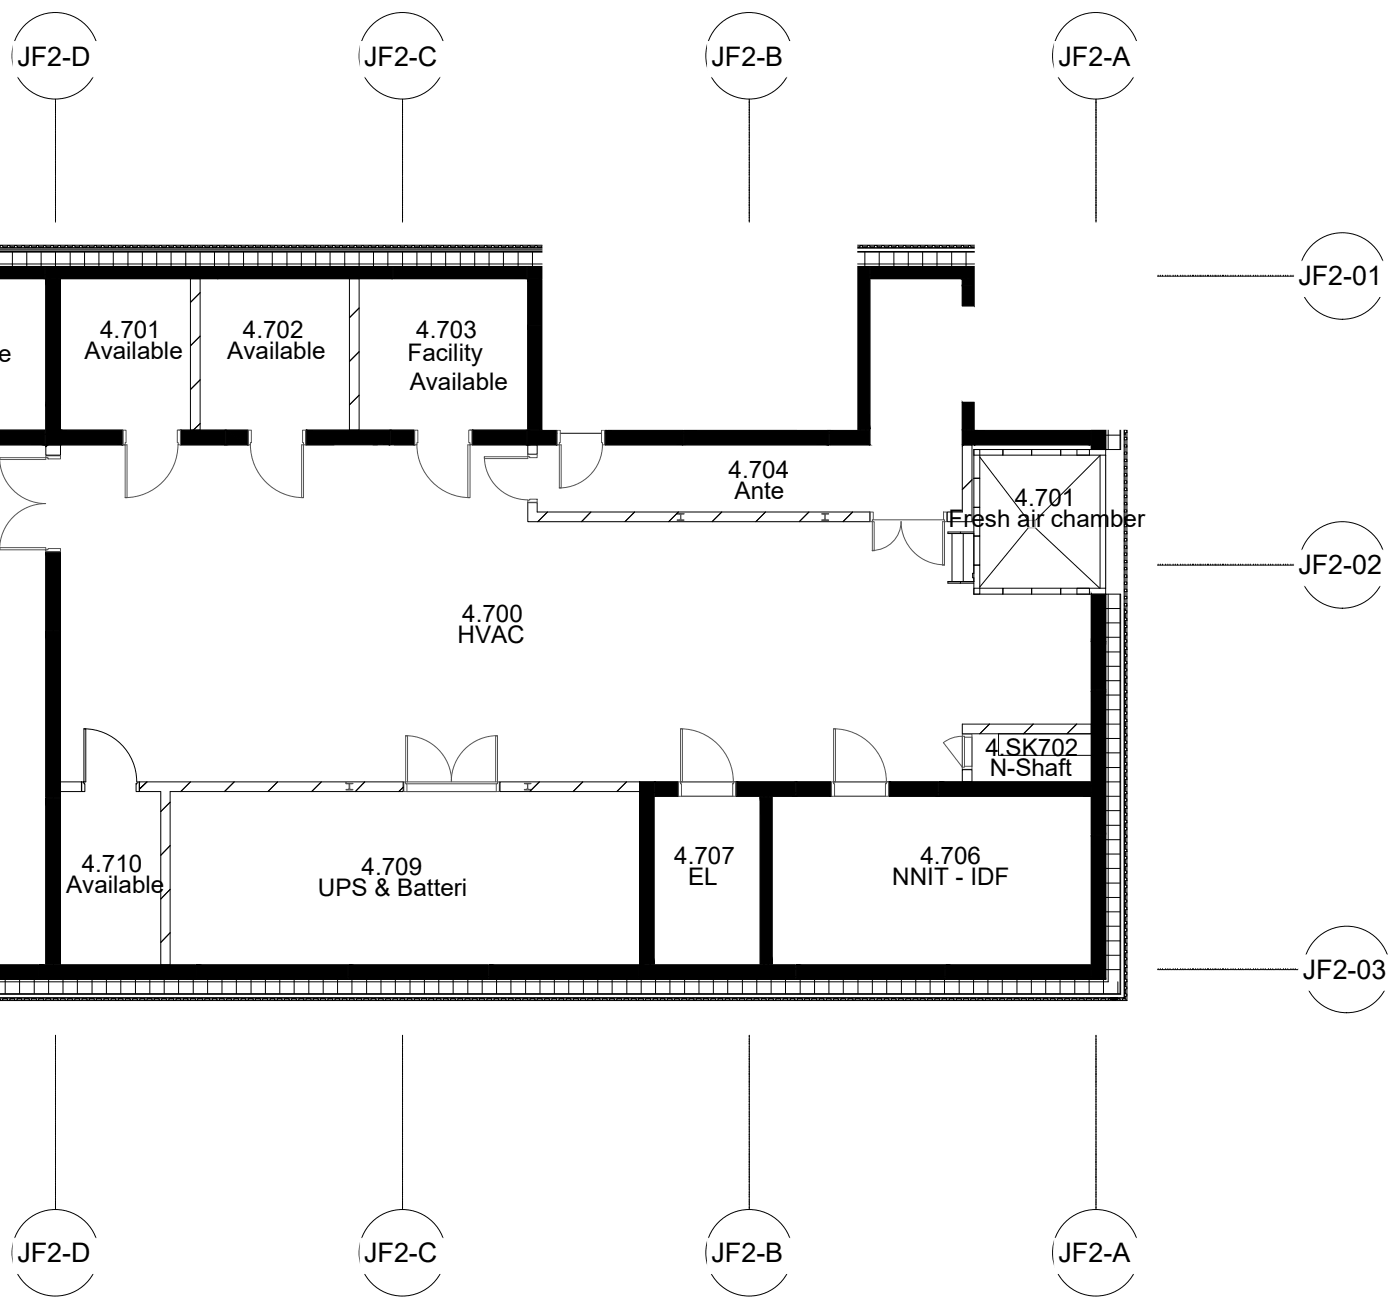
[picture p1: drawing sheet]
<svg xmlns="http://www.w3.org/2000/svg" width="190mm" height="178mm" viewBox="0 0 190 178" stroke-linecap="round" stroke-linejoin="round" font-family="sans-serif">
<defs><g id="words">
<g font-size="3.6">
<text x="2.4" y="8.9">JF2-D</text>
<text x="49.3" y="8.9">JF2-C</text>
<text x="96.4" y="8.9">JF2-B</text>
<text x="143.5" y="8.9">JF2-A</text>
<text x="176" y="38.7">JF2-01</text>
<text x="176" y="77.9">JF2-02</text>
<text x="176.6" y="132.7">JF2-03</text>
<text x="2.4" y="171.1">JF2-D</text>
<text x="49.3" y="171.1">JF2-C</text>
<text x="96.4" y="171.1">JF2-B</text>
<text x="143.5" y="171.1">JF2-A</text>
</g>
<g font-size="3.3">
<text x="13.6" y="45.9">4.701</text>
<text x="32.9" y="45.9">4.702</text>
<text x="56.4" y="45.9">4.703</text>
<text x="-.2" y="49.1">e</text>
<text x="11.5" y="48.7">Available</text>
<text x="30.8" y="48.7">Available</text>
<text x="55.2" y="48.9">Facility</text>
<text x="55.5" y="52.9">Available</text>
<text x="98.7" y="64.8">4.704</text>
<text x="99.6" y="67.6">Ante</text>
<text x="128.6" y="71.5">Fresh air chamber</text>
<text x="137.5" y="68.6">4.701</text>
<text x="62" y="87.1">HVAC</text>
<text x="62.6" y="84.3">4.700</text>
<text x="133.5" y="102.4">4.SK702</text>
<text x="134.1" y="105.2">N-Shaft</text>
<text x="11.1" y="118.2">4.710</text>
<text x="49" y="118.6">4.709</text>
<text x="91.4" y="117.1">4.707</text>
<text x="93.2" y="119.9">EL</text>
<text x="120.9" y="119.9">NNIT - IDF</text>
<text x="124.7" y="117.1">4.706</text>
<text x="9" y="121.1">Available</text>
<text x="43.1" y="121.4">UPS &amp; Batteri</text>
</g>
</g></defs>
<!-- layer: A-WALL-PATT -->
<g fill="#000" stroke="#000" stroke-width=".14">
<path d="M-.1 36.1l6.2 1.7v-1.7zM-.1 36.1l6.2 1.7h-6.2z"/>
<path d="M6.2 37.9l2 16.9v-16.9zM6.2 37.9l2 16.9h-2z"/>
<path d="M6.2 36.1l23.4 1.7v-1.7zM6.2 36.1l23.4 1.7h-23.4z"/>
<path d="M29.7 36.1l23.5 1.7v-1.7zM29.7 36.1l23.5 1.7h-23.5z"/>
<path d="M53.4 36.1l18 1.7v-1.7zM53.4 36.1l18 1.7h-18z"/>
<path d="M71.5 37.9l2 6.2v-6.2zM71.5 37.9l2 6.2h-2z"/>
<path d="M116.2 37.9l1.7 20.3v-20.3zM116.2 37.9l1.7 20.3h-1.7z"/>
<path d="M71.5 36.1l46.4 1.7v-1.7zM71.5 36.1l46.4 1.7h-46.4z"/>
<path d="M130.4 37.9l1.7 .8v-.8zM130.4 37.9l1.7 .8h-1.7z"/>
<path d="M130.4 38.7l1.7 2.7v-2.7zM130.4 38.7l1.7 2.7h-1.7z"/>
<path d="M118 36.1l14.8 1.7v-1.7zM118 36.1l14.8 1.7h-14.8z"/>
<path d="M133 36.1l14.8 1.7v-1.7zM133 36.1l14.8 1.7h-14.8z"/>
<path d="M147.9 36.1l1.9 8v-8zM147.9 36.1l1.9 8h-1.9z"/>
<path d="M-.1 58.3l6.2 2v-2zM-.1 58.3l6.2 2h-6.2z"/>
<path d="M6.2 54.8l2 5.5v-5.5zM6.2 54.8l2 5.5h-2z"/>
<path d="M8.3 58.3l8.3 2v-2zM8.3 58.3l8.3 2h-8.3z"/>
<path d="M24.5 58.3l6 2v-2zM24.5 58.3l6 2h-6z"/>
<path d="M30.6 58.3l3 2v-2zM30.6 58.3l3 2h-3z"/>
<path d="M41.5 58.3l11.4 2v-2zM41.5 58.3l11.4 2h-11.4z"/>
<path d="M53 58.3l3.1 2v-2zM53 58.3l3.1 2h-3.1z"/>
<path d="M64 58.3l7.4 2v-2zM64 58.3l7.4 2h-7.4z"/>
<path d="M71.5 44.1l2 14.1v-14.1zM71.5 44.1l2 14.1h-2z"/>
<path d="M71.5 58.3l3.9 2v-2zM71.5 58.3l3.9 2h-3.9z"/>
<path d="M82 58.3l10.6 2v-2zM82 58.3l10.6 2h-10.6z"/>
<path d="M92.8 58.3l19.5 2v-2zM92.8 58.3l19.5 2h-19.5z"/>
<path d="M112.5 58.3l5.4 2v-2zM112.5 58.3l5.4 2h-5.4z"/>
<path d="M130.4 54.5l1.7 3.7v-3.7zM130.4 54.5l1.7 3.7h-1.7z"/>
<path d="M130.4 58.3l1.7 2v-2zM130.4 58.3l1.7 2h-1.7z"/>
<path d="M132.2 58.3l15.6 2v-2zM132.2 58.3l15.6 2h-15.6z"/>
<path d="M147.9 51l1.9 9.9v-9.9zM147.9 51l1.9 9.9h-1.9z"/>
<path d="M147.9 44.1l1.9 6.7v-6.7zM147.9 44.1l1.9 6.7h-1.9z"/>
<path d="M6.2 74.8l2 10.7v-10.7zM6.2 74.8l2 10.7h-2z"/>
<path d="M6.2 85.6l2 22.4v-22.4zM6.2 85.6l2 22.4h-2z"/>
<path d="M147.9 93.6l1.9 19.5v-19.5zM147.9 93.6l1.9 19.5h-1.9z"/>
<path d="M147.9 80.5l1.9 6.5v-6.5zM147.9 80.5l1.9 6.5h-1.9z"/>
<path d="M147.9 87l1.9 6.5v-6.5zM147.9 87l1.9 6.5h-1.9z"/>
<path d="M6.2 108.2l2 22.4v-22.4zM6.2 108.2l2 22.4h-2z"/>
<path d="M86.7 106l1.9 24.6v-24.6zM86.7 106l1.9 24.6h-1.9z"/>
<path d="M88.8 106l3.1 1.9v-1.9zM88.8 106l3.1 1.9h-3.1z"/>
<path d="M103 108l1.6 22.6v-22.6zM103 108l1.6 22.6h-1.6z"/>
<path d="M99.8 106l8 1.9v-1.9zM99.8 106l8 1.9h-8z"/>
<path d="M107.9 106l4.7 1.9v-1.9zM107.9 106l4.7 1.9h-4.7z"/>
<path d="M120.5 106l6.6 1.9v-1.9zM120.5 106l6.6 1.9h-6.6z"/>
<path d="M127.2 106l20.6 1.9v-1.9zM127.2 106l20.6 1.9h-20.6z"/>
<path d="M147.9 113.2l1.9 19.5v-19.5zM147.9 113.2l1.9 19.5h-1.9z"/>
<path d="M-.1 130.8l5.3 1.9v-1.9zM-.1 130.8l5.3 1.9h-5.3z"/>
<path d="M5.4 130.8l21.1 1.9v-1.9zM5.4 130.8l21.1 1.9h-21.1z"/>
<path d="M26.6 130.8l20.5 1.9v-1.9zM26.6 130.8l20.5 1.9h-20.5z"/>
<path d="M47.3 130.8l18.9 1.9v-1.9zM47.3 130.8l18.9 1.9h-18.9z"/>
<path d="M66.3 130.8l20.3 1.9v-1.9zM66.3 130.8l20.3 1.9h-20.3z"/>
<path d="M86.7 130.8l21.1 1.9v-1.9zM86.7 130.8l21.1 1.9h-21.1z"/>
<path d="M107.9 130.8l20.1 1.9v-1.9zM107.9 130.8l20.1 1.9h-20.1z"/>
<path d="M128.2 130.8l19.6 1.9v-1.9zM128.2 130.8l19.6 1.9h-19.6z"/>
</g>
<!-- layer: A-WALL -->
<g fill="none" stroke="#000" stroke-width=".14">
<path d="M-.1 34.1h152v26.8h-2.1v-24.8h-149.8h6.1v1.7h-6.2M-.1 34.2h151.9v26.7M-.1 35.8h150.3v25.1M6.2 36.1h23.4v1.7h-23.4zM29.7 36.1h23.5v1.7h-23.5zM53.4 36.1h18v1.7h-18zM71.5 37.9h2v20.3h-2zM71.5 36.1h46.4v1.7h-46.4zM116.2 37.9h1.7v20.3h-1.7zM118 36.1h14.8v1.7h-14.8zM133 36.1h14.8v1.7h-14.8zM147.9 36.1h1.9v14.7h-1.9z"/>
<path d="M150.5 33.4h.3v-.1h.4v.1h.3v.2v-.2h-.3v-.1h-.4v.1h-.3v.2h1h-1zM150.5 33.4h.3v-.1h.4v.1h.3v.2h-1v-.2h.3v-.1h.4v.1h.3v.2h-1v-.2h.3v-.1h.4v.1h.3v.2v-.2h-.3v-.1h-.4v.1h-.3v.2h1h-1zM151.5 33.4h.3v-.1h.3v.1h.4v.4h.2v.3h-.2v.3h-.1v-.8h-.9zM152.4 34.5h.1v.3h.2v.3h-.2v.3h-.1zM92.8 58.3h19.5v2h-19.5zM6.2 74.8h2v10.7h-2zM147.9 60.9v-9.9h1.9v9.9M6.2 85.6h2v22.4h-2zM147.9 93.6h1.9v19.5h-1.9zM147.9 80.5v13h1.9v-13M150.2 80.5v52.6h-150.3M151.8 80.5v54.2h-151.9"/>
<path d="M6.2 108.2h2v22.4h-2zM86.7 106h1.9v24.6h-1.9zM103 108h1.6v22.6h-1.6zM147.9 113.2h1.9v19.5h-1.9zM-.1 130.8h5.3v1.9h-5.3h149.9M5.4 130.8h21.1v1.9h-21.1zM26.6 130.8h20.5v1.9h-20.5zM47.3 130.8h18.9v1.9h-18.9zM66.3 130.8h20.3v1.9h-20.3zM86.7 130.8h21.1v1.9h-21.1zM107.9 130.8h20.1v1.9h-20.1zM128.2 130.8h19.6v1.9h-19.6z"/>
<path d="M149.8 132.7v-52.2h2.1v54.3h-152M150.5 135.3h1v.1v-.1h-1v.1h.3v.2h.4v-.2h.3h-.3v.2h-.4v-.2h-.3zM150.5 135.3h1v.1h-.3v.2h-.4v-.2h-.3v-.1h1v.1h-.3v.2h-.4v-.2h-.3v-.1h1v.1v-.1h-1v.1h.3v.2h.4v-.2h.3h-.3v.2h-.4v-.2h-.3zM152.4 133.4h.1v.3h.2v.3h-.2v.3h-.1zM152.4 134.4h.1v.3h.2v.3h-.2v.4h-.4v.2h-.3v-.2h-.3v-.1h.9z"/>
</g>
<!-- layer: I-WALL -->
<g fill="none" stroke="#000" stroke-width=".14">
<path d="M6.2 37.9h2v22.4h-2zM25.8 37.8h1.3v20.5h-1.3zM47.4 37.8h1.3v20.5h-1.3zM130.4 37.9h1.7v3.5h-1.7zM0 58.3h6.1v2h-6.1M8.3 58.3h8.3v2h-8.3zM24.5 58.3h6v2h-6zM30.6 58.3h3v2h-3zM64 58.3h7.4v2h-7.4zM71.5 58.3h3.9v2h-3.9zM82 58.3h10.6v2h-10.6zM112.5 58.3h5.4v2h-5.4z"/>
<path d="M130.4 54.5h1.7v3.7h-1.7zM130.4 58.3h1.7v2h-1.7zM132.2 58.3h15.6v2h-15.6zM6.2 60.3h2v1.4h-2zM45.3 60.3h-3.8v-2h11.4v2M50.5 60.3h.7M53 60.3v-2h3.1v2h-2.6M71.5 68.1h1.3v1.3h45.1v1.3h-46.4zM71.5 60.3h1.3v1.3h-1.3zM130.4 60.3h1.3v10.4h-3.3v-1.3h2zM130.4 98.1h17.5v1.3h-17.5zM8.2 106h2.8v1.3h-2.8z"/>
<path d="M18.9 106h35.7v1.3h-31.5v23.5h-1.3v-23.5h-2.9zM67.8 106h18.9v1.3h-18.9zM88.8 106h3.1v1.9h-3.1zM99.8 106h8v1.9h-8zM107.9 106h4.7v1.9h-4.7zM120.5 106h6.6v1.9h-6.6zM127.2 106h20.6v1.9h-20.6zM130.4 104.3h1.3v1.7h-1.3z"/>
</g>
<!-- layer: A-FLOR -->
<g fill="none" stroke="#000" stroke-width=".14">
<path d="M6.1 36.5h.1M6.1 37.2h.1M6.8 37.8v.1M7.8 37.8v.1M29.6 36.5h.1M53.2 36.5h.2M71.4 36.5h.1M73.1 37.8v.1M116.6 37.8v.1M117.3 37.8v.1M117.9 36.5h.1M117.9 37.2h.1"/>
<path d="M131 37.8v.1M131.7 37.8v.1M132.8 36.5h.2M132.8 37.8h.2M147.8 36.5h.1M147.8 37.8h.1M6.1 58.8h.1M73.1 58.2v.1M75.4 58.7h.1M75.9 58.7h5.6M81.9 58.7h.1M92.6 58.7h.2"/>
<path d="M112.3 58.7h.2M116.6 58.2v.1M117.3 58.2v.1M131 58.2v.1M131.7 58.2v.1M132.1 58.7h.1M147.8 58.7h.1M147.9 50.8v.2M149.5 50.8v.2M132.8 61.9l6.5 8.6M139.3 71.5l-6.5 8M140.3 71.5l8.7 8.2"/>
<path d="M149.1 61.7l-8.8 8.8M7.2 85.5v.1M147.9 99.4h-12.6v3h12.6M148.4 93.5v.1M149.5 93.5v.1M7.2 108v.2M88.6 107.4h.2M103.5 107.9v.1M104.1 107.9v.1M107.8 107.4h.1M127.1 107.4h.1M147.8 107.4h.1"/>
<path d="M147.8 106.5h.1M148.4 113.1v.1M149.5 113.1v.1M5.2 132.3h.2M7.2 130.6v.2M26.5 132.3h.1M47.1 132.3h.2M66.2 132.3h.1M86.6 132.3h.1M87.1 130.6v.2M88.1 130.6v.2M103.5 130.6v.2"/>
<path d="M104.1 130.6v.2M107.8 132.3h.1M107.8 131.3h.1M128 132.3h.2M128 131.3h.2M147.8 132.3h.1M147.8 131.3h.1"/>
</g>
<!-- layer: S-COLS -->
<path d="M46.9 106.2h.1M71.6 106.2l-.1 .1" fill="none" stroke="#000" stroke-width=".14"/>
<g fill="none" stroke="#545454" stroke-width=".14">
<path d="M92.1 69.7h.1M92.1 69.7h-.3v-.1h.9v.1h-.3M92.1 70.4h-.3v.1h.9v-.1h-.3M92.2 70.3l-.1 .1M92.2 69.8v.6M92.3 70.3v.1M92.3 69.7v.7M111.7 69.7h.1M111.7 69.7h-.3v-.1h.9v.1h-.5v.7M111.7 70.4h-.3v.1h.9v-.1h-.4M111.7 70.3v.1M111.8 69.8v.6"/>
<path d="M111.8 70.3l.1 .1M47.3 107h-.4v.1h.9v-.1h-.4M47.3 106.3v.6M47.3 106.3l-.4-.1h.9l-.4 .1M47.3 106.9h.1M47.4 106.9h.1M47.4 106.3v.6M71.4 107h-.3v.1h.9v-.1h-.4M71.4 106.9h.1M71.5 106.3v.6M71.5 106.9h.1M71.6 106.2l-.1 .1"/>
<path d="M71.6 106.2h.4h-.9l.3 .1"/>
</g>
<!-- layer: A-FLOR -->
<path d="M139.3 70.5h1v1h-1zM149.8 61.7v18" fill="none" stroke="#b8b85c" stroke-width=".14"/>
<!-- layer: M-EQPM -->
<g fill="none" stroke="#000" stroke-width=".14">
<path d="M129 72.3v6.5M130.2 72.1v.2M130.2 78.8v.2M130.5 72.3v6.5M132 60.9h.8v3.9h-.8h.8v4h-.8zM132 77.7h-.2v.6h.2M132 78.8h-3.5v.2h3.5M132 72.1h-3.5v.2h3.5v8.2M132 68.8v3.8h.8v4h-.8h.8v3.9h-.8M132 68.8h.8v3.8h-.8M146 61.7v-.8h3.8v.8M147.6 61.7v-.8h-3.9v.8v-.8h-3.9v.8h-3.9v-.8h-3.9v.8h3.9v-.8h3.9v.8h10"/>
<path d="M149.1 61.7v18M149.8 61.7v18M132 80.5v-.8h3.9v.8h3.9v-.8h3.9v.8v-.8h3.9v.8M132 80.5h3.9v-.8h3.9v.8h10v-.8h-3.8v.8"/>
</g>
<!-- layer: A-WALL-PATT -->
<g fill="none" stroke="#000" stroke-width=".14">
<path d="M1.7 34.2v1.9M3.6 34.2v1.9M5.6 34.2v1.9M7.5 34.2v1.9M9.5 34.2v1.9M11.5 34.2v1.9M13.4 34.2v1.9M15.4 34.2v1.9M17.3 34.2v1.9M19.3 34.2v1.9M21.2 34.2v1.9M23.2 34.2v1.9"/>
<path d="M25.2 34.2v1.9M27.1 34.2v1.9M27.1 39.7l-1.3 1.3M29.1 34.2v1.9M31 34.2v1.9M33 34.2v1.9M35 34.2v1.9M36.9 34.2v1.9M38.9 34.2v1.9M40.8 34.2v1.9M42.8 34.2v1.9M44.7 34.2v1.9"/>
<path d="M46.7 34.2v1.9M48.7 34.2v1.9M50.6 34.2v1.9M52.6 34.2v1.9M54.6 34.2v1.9M56.5 34.2v1.9M58.4 34.2v1.9M60.4 34.2v1.9M62.4 34.2v1.9M64.3 34.2v1.9M66.3 34.2v1.9M68.2 34.2v1.9"/>
<path d="M70.2 34.2v1.9M72.2 34.2v1.9M74.1 34.2v1.9M76.1 34.2v1.9M78 34.2v1.9M80 34.2v1.9M81.9 34.2v1.9M83.9 34.2v1.9M85.9 34.2v1.9M87.8 34.2v1.9M89.8 34.2v1.9M91.8 34.2v1.9"/>
<path d="M93.7 34.2v1.9M95.7 34.2v1.9M97.6 34.2v1.9M99.6 34.2v1.9M101.5 34.2v1.9M103.5 34.2v1.9M105.5 34.2v1.9M107.4 34.2v1.9M109.4 34.2v1.9M111.3 34.2v1.9M113.3 34.2v1.9M115.3 34.2v1.9"/>
<path d="M117.2 34.2v1.9M119.2 34.2v1.9M121.1 34.2v1.9M123.1 34.2v1.9M125 34.2v1.9M127 34.2v1.9M129 34.2v1.9M130.9 34.2v1.9M132.9 34.2v1.9M134.8 34.2v1.9M136.8 34.2v1.9M138.8 34.2v1.9"/>
<path d="M140.7 34.2v1.9M142.7 34.2v1.9M144.6 34.2v1.9M146.6 34.2v1.9M148.5 34.2v1.9M149.8 39.4h2M149.8 37.4h2M150.5 34.2v1.6M27.1 45.6l-1.3 1.3M27.1 51.5l-1.3 1.3M27.1 57.4l-.9 .9M48.7 41.7l-1.3 1.4"/>
<path d="M48.7 47.7l-1.3 1.3M48.7 53.6l-1.3 1.3M149.8 59h2M149.8 57h2M149.8 55h2M149.8 53.1h2M149.8 51.1h2M149.8 49.2h2M149.8 47.2h2M149.8 45.3h2M149.8 43.3h2M149.8 41.3h2"/>
<path d="M6.5 60.3l-.3 .2 .3-.2M71.5 60.3h.1M74.2 69.4l-1.3 1.3M80.1 69.4l-1.3 1.3M86 69.4l-1.3 1.3M91.9 69.4l-1.3 1.3M97.8 69.4l-1.3 1.3M103.7 69.4l-1.3 1.3M109.6 69.4l-1.3 1.3M115.6 69.4l-1.4 1.3M130.6 60.3l-.2 .2M131.7 65l-1.3 1.3"/>
<path d="M134.1 98.1l-1.3 1.3M140 98.1l-1.3 1.3M145.9 98.1l-1.3 1.3M149.8 98.1h2M149.8 96.2h2M149.8 94.2h2M149.8 92.2h2M149.8 90.3h2M149.8 88.4h2M149.8 86.4h2M149.8 84.4h2M149.8 82.5h2"/>
<path d="M19.9 106l-1 .9 1-.9M23.1 108.7l-1.3 1.3M23.1 114.6l-1.3 1.3M25.8 106l-1.3 1.3M31.7 106l-1.3 1.3M37.6 106l-1.3 1.3M43.5 106l-1.3 1.3M49.4 106l-1.2 1.3M54.6 106.7l-.6 .6M73.1 106l-1.3 1.3M79 106l-1.3 1.3M84.9 106l-1.3 1.3"/>
<path d="M149.8 119.7h2M149.8 117.7h2M149.8 115.7h2M149.8 113.8h2M149.8 111.8h2M149.8 109.9h2M149.8 107.9h2M149.8 106h2M149.8 104h2M149.8 102h2M149.8 100.1h2M.7 132.7v2"/>
<path d="M2.7 132.7v2M4.6 132.7v2M6.6 132.7v2M8.5 132.7v2M10.5 132.7v2M12.5 132.7v2M14.4 132.7v2M16.4 132.7v2M18.4 132.7v2M20.3 132.7v2M22.3 132.7v2M23.1 120.5l-1.3 1.3"/>
<path d="M23.1 126.4l-1.3 1.3M24.2 132.7v2M26.2 132.7v2M28.1 132.7v2M30.1 132.7v2M32 132.7v2M34 132.7v2M36 132.7v2M37.9 132.7v2M39.9 132.7v2M41.9 132.7v2M43.8 132.7v2"/>
<path d="M45.7 132.7v2M47.7 132.7v2M49.7 132.7v2M51.6 132.7v2M53.6 132.7v2M55.6 132.7v2M57.5 132.7v2M59.5 132.7v2M61.4 132.7v2M63.4 132.7v2M65.3 132.7v2M67.3 132.7v2"/>
<path d="M69.2 132.7v2M71.2 132.7v2M73.2 132.7v2M75.1 132.7v2M77.1 132.7v2M79.1 132.7v2M81 132.7v2M83 132.7v2M84.9 132.7v2M86.9 132.7v2M88.8 132.7v2M90.8 132.7v2"/>
<path d="M92.8 132.7v2M94.7 132.7v2M96.7 132.7v2M98.6 132.7v2M100.6 132.7v2M102.6 132.7v2M104.5 132.7v2M106.5 132.7v2M108.4 132.7v2M110.4 132.7v2M112.3 132.7v2M114.3 132.7v2"/>
<path d="M116.3 132.7v2M118.2 132.7v2M120.2 132.7v2M122.2 132.7v2M124.1 132.7v2M126.1 132.7v2M128 132.7v2M130 132.7v2M131.9 132.7v2M133.9 132.7v2M135.8 132.7v2M137.8 132.7v2"/>
<path d="M139.8 132.7v2M141.7 132.7v2M143.7 132.7v2M145.7 132.7v2M147.6 132.7v2M149.5 132.7v2M149.8 131.4h2M149.8 129.5h2M149.8 127.5h2M149.8 125.5h2M149.8 123.6h2M149.8 121.6h2"/>
<path d="M151.5 133.1v1.6"/>
</g>
<!-- layer: A-DOOR -->
<g fill="none" stroke="#545454" stroke-width=".14">
<path d="M24.1 60.3a7.2 7.2 0 0 1-7.2 7.1M33.9 60.3a7.2 7.2 0 0 0 7.2 7.1M56.5 60.3a7.2 7.2 0 0 0 7.2 7.1M65.6 61.9a5.9 5.9 0 0 0 5.9 5.8M81.6 60.3a5.9 5.9 0 0 1-5.8 5.8M118.3 70.4h9.6M92.2 98.8a7.2 7.2 0 0 1 7.2 7.1M113 98.8a7.2 7.2 0 0 1 7.1 7.1M131.7 99.9v3.9M55.1 106.2h12.2M55.1 107.3h12.2M92.2 106h7.3"/>
<path d="M92.4 107.9h6.9M113 106h7.3M113.1 107.9h6.9M127.8 100.7l1.2-.7 1.4-.2v4.2l-2.5-3.3"/>
</g>
<!-- layer: A-DOOR-FRAM -->
<g fill="none" stroke="#545454" stroke-width=".14">
<path d="M16.7 58.3h.4v1.7h-.1v.3h-.3zM24 58.3h.5v2h-.3v-.3h-.2zM33.6 58.3h.5v1.7h-.2v.3h-.3zM41 58.3h.4v2h-.3v7.1h-.2v-7.1h.2v-.3h-.1zM56.2 58.3h.4v1.7h-.1v.3h-.3zM63.5 58.3h.5v2h-.3v-.3h-.2zM75.5 58.3h.4v1.7h-.1v.3h-.3zM81.5 58.3h.4v2h-.3v-.3h-.1zM-.1 62.1a6.2 6.2 0 0 0 6.3 6.1 6.2 6.2 0 0 0-6.3 6.2M0 74.2h6.2v.3h.3v-.2h1.7v.5h-2v-.3h-6.2zM0 62h6.2v.3h-6.2zM6.2 61.8h2v.4h-1.7v-.2h-.3z"/>
<path d="M17 60.3h.2v7.1h-.2zM63.4 60.3h.3v7.1h-.3zM65.6 61.9h5.9v.2h-5.9zM71.5 67.8h.3v-.1h1v.4h-1.3zM71.5 61.6h1.3v.4h-1v-.1h-.3zM75.8 60.3h.3v5.8h-.3zM117.9 69.4h.4v1h-.1v.3h-.3zM118.2 74.6a3.9 3.9 0 0 0 3.9-3.9 5.9 5.9 0 0 0 5.9 5.8M118.2 70.7h.3v3.9h-.3zM127.7 70.7h.3v5.9h-.3zM127.9 69.4h.4v1.3h-.3v-.3h-.1zM55 99.7a6.2 6.2 0 0 1 6.2 6.2"/>
<path d="M67.2 99.7h.2v6.3h-.2zM67.4 99.7a6.2 6.2 0 0 0-6.2 6.2M92.2 98.8h.3v7.2h-.3zM113 98.8h.2v7.2h-.2zM130.4 99.5h1.3v.4h-1v-.1h-.3zM130.4 99.8v4.2M130.7 99.9v3.9M131.7 99.9v3.9h-1v.2h-.3v.3h1.3v-.5M54.7 106h.3v.2h.1v1.1h-.4zM55.1 107.3h12.2M55.2 106v-6.3h-.2v6.3h12.2M67.4 106h.3v1.3h-.4v-1.1h.1z"/>
<path d="M91.9 106h.3v.2h.2v1.7h-.5zM99.4 106h.3v1.9h-.4v-1.7h.1zM112.7 106h.3v.2h.1v1.7h-.4zM120.1 106h.3v1.9h-.4v-1.7h.1z"/>
</g>
<!-- layer: S-STRS -->
<g fill="none" stroke="#000" stroke-width=".14">
<path d="M82.5 38.1h-8.7v19.9h8.7M82.5 38.2v19.7M84.3 38.2v8.8M86.1 38.2v8.8M88 38.2v8.8M89.8 38.7v4.7M82.5 49h25.6v8.9M82.5 47h11.2M84.3 49v8.9M86.1 49v8.9M88 49v8.9M89.8 43.4v3.6"/>
<path d="M89.8 49v8.9M91.6 41.2v1.3M91.6 43.9v3.1M91.6 49v8.9M93.4 41.7h.1M93.4 46.5v.5M93.4 49v8.9M95.2 49v8.9M97.1 49v8.9M98.9 49v8.9M100.7 49v8.9M102.6 49v8.9"/>
<path d="M104.4 49v8.9M106.2 49v8.9"/>
</g>
<!-- layer: S-STRS-MBND -->
<g fill="none" stroke="#000" stroke-width=".14">
<path d="M89.5 38.1h18.6v8.9h-14.4l-1.4-3-2.6-.6 3.8-1.7-2.6-.6zM89.8 38.1v.6M91.6 38.1v3.1M93.4 38.1v8.4M95.2 38.1v8.9M97.1 38.1v8.9M98.9 38.1v8.9M100.7 38.1v8.9M102.6 38.1v8.9M104.4 38.1v8.9M106.2 38.1v8.9M89.8 43.4h.1"/>
<path d="M91.6 42.5v1.4"/>
</g>
<!-- layer: A-GLAZ-CURT -->
<g fill="none" stroke="#000" stroke-width=".14">
<path d="M-.1 33.4h.1v-.1h.4v.1h.6v-.1h.3v.1h.3v.2h-1.6M1.7 33.4h.3v-.1h.3v.1h.6v-.1h.4v.1h.3v.2h-1.9zM3.7 33.4h.3v-.1h.3v.1h.6v-.1h.3v.1h.3v.2h-1.8zM5.6 33.4h.3v-.1h.3v.1h.7v-.1h.3v.1h.3v.2h-1.9zM7.6 33.4h.3v-.1h.3v.1h.6v-.1h.4v.1h.3v.2h-1.9zM9.5 33.4h.3v-.1h.3v.1h.7v-.1h.3v.1h.3v.2h-1.9zM11.5 33.4h.3v-.1h.3v.1h.7v-.1h.3v.1h.3v.2h-1.9zM13.4 33.4h.3v-.1h.4v.1h.6v-.1h.4v.1h.3v.2h-2zM15.4 33.4h.3v-.1h.3v.1h.7v-.1h.3v.1h.3v.2h-1.9zM17.3 33.4h.3v-.1h.4v.1h.6v-.1h.4v.1h.2v.2h-1.9zM19.3 33.4h.3v-.1h.3v.1h.7v-.1h.3v.1h.3v.2h-1.9zM21.3 33.4h.3v-.1h.3v.1h.6v-.1h.4v.1h.3v.2h-1.9z"/>
<path d="M23.2 33.4h.3v-.1h.4v.1h.6v-.1h.3v.1h.3v.2h-1.9zM25.2 33.4h.3v-.1h.3v.1h.7v-.1h.3v.1h.3v.2h-1.9zM27.2 33.4h.3v-.1h.3v.1h.6v-.1h.4v.1h.2v.2h-1.8zM29.1 33.4h.3v-.1h.3v.1h.7v-.1h.3v.1h.3v.2h-1.9zM31.1 33.4h.3v-.1h.3v.1h.6v-.1h.4v.1h.3v.2h-1.9zM33 33.4h.3v-.1h.3v.1h.7v-.1h.3v.1h.3v.2h-1.9zM35 33.4h.3v-.1h.3v.1h.7v-.1h.3v.1h.3v.2h-1.9zM36.9 33.4h.3v-.1h.4v.1h.6v-.1h.4v.1h.2v.2h-1.9zM38.9 33.4h.3v-.1h.3v.1h.7v-.1h.3v.1h.3v.2h-1.9zM40.9 33.4h.3v-.1h.3v.1h.6v-.1h.3v.1h.3v.2h-1.8zM42.8 33.4h.3v-.1h.3v.1h.7v-.1h.3v.1h.3v.2h-1.9zM44.8 33.4h.3v-.1h.3v.1h.6v-.1h.4v.1h.3v.2h-1.9z"/>
<path d="M46.7 33.4h.3v-.1h.4v.1h.6v-.1h.3v.1h.3v.2h-1.9zM48.7 33.4h.3v-.1h.3v.1h.7v-.1h.3v.1h.3v.2h-1.9zM50.7 33.4h.3v-.1h.3v.1h.6v-.1h.4v.1h.3v.2h-1.9zM52.6 33.4h.3v-.1h.3v.1h.7v-.1h.3v.1h.3v.2h-1.9zM54.6 33.4h.2v-.1h.4v.1h.6v-.1h.4v.1h.3v.2h-1.9zM56.5 33.4h.3v-.1h.3v.1h.7v-.1h.3v.1h.3v.2h-1.9zM58.5 33.4h.3v-.1h.3v.1h.7v-.1h.3v.1h.3v.2h-1.9zM60.4 33.4h.3v-.1h.4v.1h.6v-.1h.3v.1h.3v.2h-1.9zM62.4 33.4h.3v-.1h.3v.1h.7v-.1h.3v.1h.3v.2h-1.9zM64.4 33.4h.3v-.1h.3v.1h.6v-.1h.4v.1h.2v.2h-1.8zM66.3 33.4h.3v-.1h.4v.1h.6v-.1h.3v.1h.3v.2h-1.9zM68.3 33.4h.3v-.1h.3v.1h.6v-.1h.4v.1h.3v.2h-1.9z"/>
<path d="M70.3 33.4h.2v-.1h.4v.1h.6v-.1h.3v.1h.3v.2h-1.8zM72.2 33.4h.3v-.1h.3v.1h.7v-.1h.3v.1h.3v.2h-1.9zM74.2 33.4h.2v-.1h.4v.1h.6v-.1h.4v.1h.3v.2h-1.9zM76.1 33.4h.3v-.1h.3v.1h.7v-.1h.3v.1h.3v.2h-1.9zM78.1 33.4h.3v-.1h.3v.1h.7v-.1h.3v.1h.3v.2h-1.9zM80 33.4h.3v-.1h.3v.1h.7v-.1h.3v.1h.3v.2h-1.9zM82 33.4h.3v-.1h.3v.1h.7v-.1h.3v.1h.3v.2h-1.9zM83.9 33.4h.3v-.1h.4v.1h.6v-.1h.3v.1h.3v.2h-1.9zM85.9 33.4h.3v-.1h.3v.1h.7v-.1h.3v.1h.3v.2h-1.9zM87.9 33.4h.3v-.1h.3v.1h.6v-.1h.4v.1h.3v.2h-1.9zM89.8 33.4h.3v-.1h.4v.1h.6v-.1h.3v.1h.3v.2h-1.9zM91.8 33.4h.3v-.1h.3v.1h.7v-.1h.3v.1h.3v.2h-1.9z"/>
<path d="M93.8 33.4h.2v-.1h.3v.1h.7v-.1h.3v.1h.3v.2h-1.8zM95.7 33.4h.3v-.1h.3v.1h.7v-.1h.3v.1h.3v.2h-1.9zM97.6 33.4h.3v-.1h.4v.1h.6v-.1h.4v.1h.3v.2h-2zM99.6 33.4h.3v-.1h.3v.1h.7v-.1h.3v.1h.3v.2h-1.9zM101.6 33.4h.3v-.1h.3v.1h.7v-.1h.3v.1h.2v.2h-1.8zM103.5 33.4h.3v-.1h.4v.1h.6v-.1h.3v.1h.3v.2h-1.9zM105.5 33.4h.3v-.1h.3v.1h.6v-.1h.4v.1h.3v.2h-1.9zM107.5 33.4h.2v-.1h.4v.1h.6v-.1h.3v.1h.3v.2h-1.8zM109.4 33.4h.3v-.1h.3v.1h.7v-.1h.3v.1h.3v.2h-1.9zM111.4 33.4h.3v-.1h.3v.1h.6v-.1h.4v.1h.3v.2h-1.9zM113.3 33.4h.3v-.1h.3v.1h.7v-.1h.3v.1h.3v.2h-1.9zM115.3 33.4h.3v-.1h.3v.1h.7v-.1h.3v.1h.3v.2h-1.9z"/>
<path d="M117.2 33.4h.3v-.1h.4v.1h.6v-.1h.4v.1h.3v.2h-2zM119.2 33.4h.3v-.1h.3v.1h.7v-.1h.3v.1h.3v.2h-1.9zM121.1 33.4h.3v-.1h.4v.1h.6v-.1h.4v.1h.2v.2h-1.9zM123.1 33.4h.3v-.1h.3v.1h.7v-.1h.3v.1h.3v.2h-1.9zM125.1 33.4h.3v-.1h.3v.1h.7v-.1h.3v.1h.3v.2h-1.9zM127 33.4h.3v-.1h.4v.1h.6v-.1h.3v.1h.3v.2h-1.9zM129 33.4h.3v-.1h.3v.1h.7v-.1h.3v.1h.3v.2h-1.9zM131 33.4h.3v-.1h.3v.1h.6v-.1h.3v.1h.3v.2h-1.8zM132.9 33.4h.3v-.1h.3v.1h.7v-.1h.3v.1h.3v.2h-1.9zM134.9 33.4h.3v-.1h.3v.1h.6v-.1h.4v.1h.3v.2h-1.9zM136.8 33.4h.3v-.1h.3v.1h.7v-.1h.3v.1h.3v.2h-1.9zM138.8 33.4h.3v-.1h.3v.1h.7v-.1h.3v.1h.3v.2h-1.9z"/>
<path d="M140.7 33.4h.3v-.1h.4v.1h.6v-.1h.4v.1h.2v.2h-1.9zM142.7 33.4h.3v-.1h.3v.1h.7v-.1h.3v.1h.3v.2h-1.9zM144.7 33.4h.2v-.1h.4v.1h.7v-.1h.2v.1h.3v.2h-1.8zM146.6 33.4h.3v-.1h.3v.1h.7v-.1h.3v.1h.3v.2h-1.9zM148.6 33.4h.3v-.1h.3v.1h.6v-.1h.4v.1h.3v.2h-1.9zM152.4 35.5h.1v.3h.2v.3h-.2v.6h.2v.4h-.2v.3h-.1zM152.4 37.5h.1v.3h.2v.3h-.2v.6h.2v.3h-.2v.3h-.1zM152.4 39.4h.1v.3h.2v.4h-.2v.6h.2v.3h-.2v.3h-.1zM152.4 41.4h.1v.3h.2v.3h-.2v.6h.2v.4h-.2v.3h-.1zM152.4 43.3h.1v.3h.2v.3h-.2v.7h.2v.3h-.2v.3h-.1zM152.4 45.3h.1v.3h.2v.3h-.2v.7h.2v.3h-.2v.3h-.1zM152.4 47.2h.1v.3h.2v.4h-.2v.6h.2v.4h-.2v.3h-.1z"/>
<path d="M152.4 49.2h.1v.3h.2v.3h-.2v.7h.2v.3h-.2v.3h-.1zM152.4 51.1h.1v.3h.2v.4h-.2v.6h.2v.4h-.2v.2h-.1zM152.4 53.1h.1v.3h.2v.3h-.2v.7h.2v.3h-.2v.3h-.1zM152.4 55.1h.1v.3h.2v.3h-.2v.6h.2v.4h-.2v.3h-.1zM152.4 57h.1v.3h.2v.4h-.2v.6h.2v.3h-.2v.3h-.1zM152.4 59.3h.3v.3h-.3zM152.4 68.1h.3v.3h-.3zM152.4 67.1h.3v.3h-.3zM152.4 66.1h.3v.4h-.3zM152.4 65.2h.3v.3h-.3zM152.4 64.2h.3v.3h-.3zM152.4 63.2h.3v.3h-.3z"/>
<path d="M152.4 62.2h.3v.3h-.3zM152.4 61.3h.3v.3h-.3zM152.4 70.1h.3v.3h-.3zM152.4 69.1h.3v.3h-.3zM152.4 72h.3v.4h-.3zM152.4 71h.3v.4h-.3zM152.4 60.3h.3v.3h-.3zM152.4 74h.3v.3h-.3zM152.4 73h.3v.3h-.3zM152.4 76h.3v.2h-.3zM152.4 74.9h.3v.4h-.3zM152.4 77.9h.3v.3h-.3z"/>
<path d="M152.4 76.9h.3v.3h-.3zM152.4 79.8h.3v.4h-.3zM152.4 78.9h.3v.3h-.3zM152.4 82.5h.1v.3h.2v.3h-.2v.7h.2v.3h-.2v.3h-.1zM152.4 84.5h.1v.3h.2v.3h-.2v.6h.2v.4h-.2v.3h-.1zM152.4 86.4h.1v.3h.2v.3h-.2v.7h.2v.3h-.2v.3h-.1zM152.4 88.4h.1v.3h.2v.3h-.2v.6h.2v.4h-.2v.3h-.1zM152.4 90.3h.1v.3h.2v.3h-.2v.7h.2v.3h-.2v.3h-.1zM152.4 92.3h.1v.3h.2v.3h-.2v.7h.2v.3h-.2v.3h-.1zM152.4 94.2h.1v.3h.2v.4h-.2v.6h.2v.3h-.2v.3h-.1zM152.4 96.2h.1v.3h.2v.3h-.2v.7h.2v.3h-.2v.3h-.1zM152.4 98.2h.1v.3h.2v.3h-.2v.6h.2v.3h-.2v.3h-.1z"/>
<path d="M152.4 81.8h.3v.3h-.3zM152.4 80.8h.3v.4h-.3zM152.4 100.1h.1v.3h.2v.4h-.2v.6h.2v.3h-.2v.3h-.1zM152.4 102.1h.1v.3h.2v.3h-.2v.6h.2v.4h-.2v.3h-.1zM152.4 104h.1v.3h.2v.4h-.2v.6h.2v.3h-.2v.3h-.1zM152.4 106h.1v.3h.2v.3h-.2v.7h.2v.3h-.2v.3h-.1zM152.4 108h.1v.3h.2v.3h-.2v.6h.2v.4h-.2v.3h-.1zM152.4 109.9h.1v.3h.2v.3h-.2v.7h.2v.3h-.2v.3h-.1zM152.4 111.8h.1v.3h.2v.4h-.2v.7h.2v.3h-.2v.3h-.1zM152.4 113.8h.1v.3h.2v.3h-.2v.7h.2v.3h-.2v.3h-.1zM152.4 115.8h.1v.3h.2v.3h-.2v.7h.2v.3h-.2v.3h-.1zM152.4 117.7h.1v.3h.2v.4h-.2v.6h.2v.3h-.2v.3h-.1z"/>
<path d="M152.4 119.7h.1v.3h.2v.3h-.2v.7h.2v.3h-.2v.3h-.1zM-.1 135.3h1.7v.1h-.3v.2h-.3v-.2h-.6v.2h-.4v-.2M1.7 135.3h1.9v.1h-.3v.2h-.4v-.2h-.6v.2h-.3v-.2h-.3zM3.7 135.3h1.8v.1h-.3v.2h-.3v-.2h-.6v.2h-.3v-.2h-.3zM5.6 135.3h1.9v.1h-.3v.2h-.3v-.2h-.7v.2h-.3v-.2h-.3zM7.6 135.3h1.9v.1h-.3v.2h-.4v-.2h-.6v.2h-.3v-.2h-.3zM9.5 135.3h1.9v.1h-.3v.2h-.3v-.2h-.7v.2h-.3v-.2h-.3zM11.5 135.3h1.9v.1h-.3v.2h-.3v-.2h-.7v.2h-.3v-.2h-.3zM13.4 135.3h2v.1h-.3v.2h-.4v-.2h-.6v.2h-.4v-.2h-.3zM15.4 135.3h1.9v.1h-.3v.2h-.3v-.2h-.7v.2h-.3v-.2h-.3zM17.3 135.3h1.9v.1h-.2v.2h-.4v-.2h-.6v.2h-.4v-.2h-.3zM19.3 135.3h1.9v.1h-.3v.2h-.3v-.2h-.7v.2h-.3v-.2h-.3z"/>
<path d="M21.3 135.3h1.9v.1h-.3v.2h-.4v-.2h-.6v.2h-.3v-.2h-.3zM23.2 135.3h1.9v.1h-.3v.2h-.3v-.2h-.6v.2h-.4v-.2h-.3zM25.2 135.3h1.9v.1h-.3v.2h-.3v-.2h-.7v.2h-.3v-.2h-.3zM27.2 135.3h1.8v.1h-.2v.2h-.4v-.2h-.6v.2h-.3v-.2h-.3zM29.1 135.3h1.9v.1h-.3v.2h-.3v-.2h-.7v.2h-.3v-.2h-.3zM31.1 135.3h1.9v.1h-.3v.2h-.4v-.2h-.6v.2h-.3v-.2h-.3zM33 135.3h1.9v.1h-.3v.2h-.3v-.2h-.7v.2h-.3v-.2h-.3zM35 135.3h1.9v.1h-.3v.2h-.3v-.2h-.7v.2h-.3v-.2h-.3zM36.9 135.3h1.9v.1h-.2v.2h-.4v-.2h-.6v.2h-.4v-.2h-.3zM38.9 135.3h1.9v.1h-.3v.2h-.3v-.2h-.7v.2h-.3v-.2h-.3zM40.9 135.3h1.8v.1h-.3v.2h-.3v-.2h-.6v.2h-.3v-.2h-.3zM42.8 135.3h1.9v.1h-.3v.2h-.3v-.2h-.7v.2h-.3v-.2h-.3z"/>
<path d="M44.8 135.3h1.9v.1h-.3v.2h-.4v-.2h-.6v.2h-.3v-.2h-.3zM46.7 135.3h1.9v.1h-.3v.2h-.3v-.2h-.6v.2h-.4v-.2h-.3zM48.7 135.3h1.9v.1h-.3v.2h-.3v-.2h-.7v.2h-.3v-.2h-.3zM50.7 135.3h1.9v.1h-.3v.2h-.4v-.2h-.6v.2h-.3v-.2h-.3zM52.6 135.3h1.9v.1h-.3v.2h-.3v-.2h-.7v.2h-.3v-.2h-.3zM54.6 135.3h1.9v.1h-.3v.2h-.4v-.2h-.6v.2h-.4v-.2h-.2zM56.5 135.3h1.9v.1h-.3v.2h-.3v-.2h-.7v.2h-.3v-.2h-.3zM58.5 135.3h1.9v.1h-.3v.2h-.3v-.2h-.7v.2h-.3v-.2h-.3zM60.4 135.3h1.9v.1h-.3v.2h-.3v-.2h-.6v.2h-.4v-.2h-.3zM62.4 135.3h1.9v.1h-.3v.2h-.3v-.2h-.7v.2h-.3v-.2h-.3zM64.4 135.3h1.8v.1h-.2v.2h-.4v-.2h-.6v.2h-.3v-.2h-.3zM66.3 135.3h1.9v.1h-.3v.2h-.3v-.2h-.6v.2h-.4v-.2h-.3z"/>
<path d="M68.3 135.3h1.9v.1h-.3v.2h-.4v-.2h-.6v.2h-.3v-.2h-.3zM70.3 135.3h1.8v.1h-.3v.2h-.3v-.2h-.6v.2h-.4v-.2h-.2zM72.2 135.3h1.9v.1h-.3v.2h-.3v-.2h-.7v.2h-.3v-.2h-.3zM74.2 135.3h1.9v.1h-.3v.2h-.4v-.2h-.6v.2h-.4v-.2h-.2zM76.1 135.3h1.9v.1h-.3v.2h-.3v-.2h-.7v.2h-.3v-.2h-.3zM78.1 135.3h1.9v.1h-.3v.2h-.3v-.2h-.7v.2h-.3v-.2h-.3zM80 135.3h1.9v.1h-.3v.2h-.3v-.2h-.7v.2h-.3v-.2h-.3zM82 135.3h1.9v.1h-.3v.2h-.3v-.2h-.7v.2h-.3v-.2h-.3zM83.9 135.3h1.9v.1h-.3v.2h-.3v-.2h-.6v.2h-.4v-.2h-.3zM85.9 135.3h1.9v.1h-.3v.2h-.3v-.2h-.7v.2h-.3v-.2h-.3zM87.9 135.3h1.9v.1h-.3v.2h-.4v-.2h-.6v.2h-.3v-.2h-.3zM89.8 135.3h1.9v.1h-.3v.2h-.3v-.2h-.6v.2h-.4v-.2h-.3z"/>
<path d="M91.8 135.3h1.9v.1h-.3v.2h-.3v-.2h-.7v.2h-.3v-.2h-.3zM93.8 135.3h1.8v.1h-.3v.2h-.3v-.2h-.7v.2h-.3v-.2h-.2zM95.7 135.3h1.9v.1h-.3v.2h-.3v-.2h-.7v.2h-.3v-.2h-.3zM97.6 135.3h2v.1h-.3v.2h-.4v-.2h-.6v.2h-.4v-.2h-.3zM99.6 135.3h1.9v.1h-.3v.2h-.3v-.2h-.7v.2h-.3v-.2h-.3zM101.6 135.3h1.8v.1h-.2v.2h-.3v-.2h-.7v.2h-.3v-.2h-.3zM103.5 135.3h1.9v.1h-.3v.2h-.3v-.2h-.6v.2h-.4v-.2h-.3zM105.5 135.3h1.9v.1h-.3v.2h-.4v-.2h-.6v.2h-.3v-.2h-.3zM107.5 135.3h1.8v.1h-.3v.2h-.3v-.2h-.6v.2h-.4v-.2h-.2zM109.4 135.3h1.9v.1h-.3v.2h-.3v-.2h-.7v.2h-.3v-.2h-.3zM111.4 135.3h1.9v.1h-.3v.2h-.4v-.2h-.6v.2h-.3v-.2h-.3zM113.3 135.3h1.9v.1h-.3v.2h-.3v-.2h-.7v.2h-.3v-.2h-.3z"/>
<path d="M115.3 135.3h1.9v.1h-.3v.2h-.3v-.2h-.7v.2h-.3v-.2h-.3zM117.2 135.3h2v.1h-.3v.2h-.4v-.2h-.6v.2h-.4v-.2h-.3zM119.2 135.3h1.9v.1h-.3v.2h-.3v-.2h-.7v.2h-.3v-.2h-.3zM121.1 135.3h1.9v.1h-.2v.2h-.4v-.2h-.6v.2h-.4v-.2h-.3zM123.1 135.3h1.9v.1h-.3v.2h-.3v-.2h-.7v.2h-.3v-.2h-.3zM125.1 135.3h1.9v.1h-.3v.2h-.3v-.2h-.7v.2h-.3v-.2h-.3zM127 135.3h1.9v.1h-.3v.2h-.3v-.2h-.6v.2h-.4v-.2h-.3zM129 135.3h1.9v.1h-.3v.2h-.3v-.2h-.7v.2h-.3v-.2h-.3zM131 135.3h1.8v.1h-.3v.2h-.3v-.2h-.6v.2h-.3v-.2h-.3zM132.9 135.3h1.9v.1h-.3v.2h-.3v-.2h-.7v.2h-.3v-.2h-.3zM134.9 135.3h1.9v.1h-.3v.2h-.4v-.2h-.6v.2h-.3v-.2h-.3zM136.8 135.3h1.9v.1h-.3v.2h-.3v-.2h-.7v.2h-.3v-.2h-.3z"/>
<path d="M138.8 135.3h1.9v.1h-.3v.2h-.3v-.2h-.7v.2h-.3v-.2h-.3zM140.7 135.3h1.9v.1h-.2v.2h-.4v-.2h-.6v.2h-.4v-.2h-.3zM142.7 135.3h1.9v.1h-.3v.2h-.3v-.2h-.7v.2h-.3v-.2h-.3zM144.7 135.3h1.8v.1h-.3v.2h-.2v-.2h-.7v.2h-.4v-.2h-.2zM146.6 135.3h1.9v.1h-.3v.2h-.3v-.2h-.7v.2h-.3v-.2h-.3zM148.6 135.3h1.9v.1h-.3v.2h-.4v-.2h-.6v.2h-.3v-.2h-.3zM152.4 121.7h.1v.3h.2v.3h-.2v.6h.2v.4h-.2v.2h-.1zM152.4 123.6h.1v.3h.2v.4h-.2v.6h.2v.3h-.2v.3h-.1zM152.4 125.6h.1v.3h.2v.3h-.2v.6h.2v.4h-.2v.3h-.1zM152.4 127.6h.1v.2h.2v.3h-.2v.7h.2v.3h-.2v.3h-.1zM152.4 129.5h.1v.3h.2v.3h-.2v.7h.2v.3h-.2v.3h-.1zM152.4 131.4h.1v.3h.2v.4h-.2v.6h.2v.4h-.2v.3h-.1z"/>
</g>
<!-- layer: A-ROOF -->
<g fill="none" stroke="#000" stroke-width=".14">
<path d="M-.1 33.6h152.4v101.6h-152.4M-.1 33.2h152.8M1.6 33.5h.1M3.6 33.5h.1M5.5 33.5h.1M7.5 33.5h.1M9.5 33.5h.1M11.4 33.5h.1M13.4 33.5h.1M15.4 33.5h.1M17.3 33.5h.1M19.2 33.5h.1"/>
<path d="M21.2 33.5h.1M23.2 33.5h.1M25.1 33.5h.1M27.1 33.5h.1M29 33.5h.1M31 33.5h.1M33 33.5h.1M34.9 33.5h.1M36.9 33.5h.1M38.8 33.5h.1M40.8 33.5h.1M42.7 33.5h.1"/>
<path d="M44.7 33.5h.1M46.7 33.5h.1M48.6 33.5h.1M50.6 33.5h.1M52.6 33.5h.1M54.5 33.5h.1M56.5 33.5h.1M58.4 33.5h.1M60.4 33.5h.1M62.3 33.5h.1M64.3 33.5h.1M66.2 33.5h.1"/>
<path d="M68.2 33.5h.1M70.2 33.5h.1M72.1 33.5h.1M74.1 33.5h.1M76.1 33.5h.1M78 33.5h.1M80 33.5h.1M81.9 33.5h.1M83.9 33.5h.1M85.8 33.5h.1M87.8 33.5h.1M89.8 33.5h.1"/>
<path d="M91.7 33.5h.1M93.7 33.5h.1M95.6 33.5h.1M97.6 33.5h.1M99.6 33.5h.1M101.5 33.5h.1M103.4 33.5h.1M105.4 33.5h.1M107.4 33.5h.1M109.3 33.5h.1M111.3 33.5h.1M113.3 33.5h.1"/>
<path d="M115.2 33.5h.1M117.2 33.5h.1M119.2 33.5h.1M121.1 33.5h.1M123 33.5h.1M125 33.5h.1M127 33.5h.1M128.9 33.5h.1M130.9 33.5h.1M132.8 33.5h.1M134.8 33.5h.1M136.8 33.5h.1"/>
<path d="M138.7 33.5h.1M140.7 33.5h.1M142.6 33.5h.1M144.6 33.5h.1M146.5 33.5h.1M148.5 33.5h.1M150.5 33.5h.1M151.5 33.5h.1M152.5 34.4v.1M152.5 35.4v.1M152.5 37.4v.1M152.5 39.3v.1"/>
<path d="M152.5 33.4l.2-.2v102.4M152.5 41.3v.1M152.5 43.3h.1M152.5 45.2v.1M152.5 47.2h.1M152.5 49.2h.1M152.5 51.1h.1M152.5 53v.1M152.5 55v.1M152.5 57h.1M152.5 58.9v.4M152.5 59.6v.7"/>
<path d="M152.5 60.6v.7M152.5 61.6v.6M152.5 62.5v.7M152.5 63.5v.7M152.5 64.5v.7M152.5 65.5v.6M152.5 66.5v.6M152.5 67.4v.7M152.5 68.4v.7M152.5 69.4v.7M152.5 70.4v.6M152.5 71.4v.6"/>
<path d="M152.5 72.4v.6M152.5 73.3v.7M152.5 74.3v.6M152.5 75.3v.7M152.5 76.2v.7M152.5 77.2v.7M152.5 78.2v.7M152.5 79.2v.6M152.5 80.2v.6M152.5 81.2v.6M152.5 82.1v.4M152.5 84.4v.1"/>
<path d="M152.5 86.4h.1M152.5 88.3v.1M152.5 90.3h.1M152.5 92.2v.1M152.5 94.2h.1M152.5 96.1v.1M152.5 98.1v.1M152.5 100v.1M152.5 102v.1M152.5 104h.1M152.5 105.9v.1M152.5 107.9v.1"/>
<path d="M152.5 109.9h.1M152.5 111.8h.1M152.5 113.8h.1M152.5 115.7v.1M152.5 117.7h.1M152.5 119.6v.1M-.1 135.6h152.8M1.6 135.3h.1M3.6 135.3h.1M5.5 135.3h.1M7.5 135.3h.1M9.5 135.3h.1"/>
<path d="M11.4 135.3h.1M13.4 135.3h.1M15.4 135.3h.1M17.3 135.3h.1M19.2 135.3h.1M21.2 135.3h.1M23.2 135.3h.1M25.1 135.3h.1M27.1 135.3h.1M29 135.3h.1M31 135.3h.1M33 135.3h.1"/>
<path d="M34.9 135.3h.1M36.9 135.3h.1M38.8 135.3h.1M40.8 135.3h.1M42.7 135.3h.1M44.7 135.3h.1M46.7 135.3h.1M48.6 135.3h.1M50.6 135.3h.1M52.6 135.3h.1M54.5 135.3h.1M56.5 135.3h.1"/>
<path d="M58.4 135.3h.1M60.4 135.3h.1M62.3 135.3h.1M64.3 135.3h.1M66.2 135.3h.1M68.2 135.3h.1M70.2 135.3h.1M72.1 135.3h.1M74.1 135.3h.1M76.1 135.3h.1M78 135.3h.1M80 135.3h.1"/>
<path d="M81.9 135.3h.1M83.9 135.3h.1M85.8 135.3h.1M87.8 135.3h.1M89.8 135.3h.1M91.7 135.3h.1M93.7 135.3h.1M95.6 135.3h.1M97.6 135.3h.1M99.6 135.3h.1M101.5 135.3h.1M103.4 135.3h.1"/>
<path d="M105.4 135.3h.1M107.4 135.3h.1M109.3 135.3h.1M111.3 135.3h.1M113.3 135.3h.1M115.2 135.3h.1M117.2 135.3h.1M119.2 135.3h.1M121.1 135.3h.1M123 135.3h.1M125 135.3h.1M127 135.3h.1"/>
<path d="M128.9 135.3h.1M130.9 135.3h.1M132.8 135.3h.1M134.8 135.3h.1M136.8 135.3h.1M138.7 135.3h.1M140.7 135.3h.1M142.6 135.3h.1M144.6 135.3h.1M146.5 135.3h.1M148.5 135.3h.1M150.5 135.3h.1"/>
<path d="M151.5 135.3h.1M152.5 121.6v.1M152.5 123.5v.1M152.5 125.5v.1M152.5 127.5v.1M152.5 129.4v.1M152.5 131.4h.1M152.5 133.4h.1M152.5 134.3v.1M152.5 135.4l.2 .2"/>
</g>
<!-- layer: A-DOOR -->
<path d="M11.4 98.8a7.2 7.2 0 0 1 7.1 7.1" fill="none" stroke="#000" stroke-width=".14"/>
<!-- layer: A-DOOR-FRAM -->
<path d="M11.4 98.8h.2v7.2h-.2v.2h.1v1.1h-.4v-1.3h.3zM18.6 106h.3v1.3h-.5v-1.1h.2z" fill="none" stroke="#000" stroke-width=".14"/>
<!-- layer: A-FLOR-HRAL-MBND -->
<path d="M89.5 38h18.6v.2h-18.5h18.5v-.2zM89.5 38h18.6v.2h-18.5M93.7 47.2h14.4v.1h-14.4" fill="none" stroke="#000" stroke-width=".14"/>
<!-- layer: A-FLOR-HRAL -->
<g fill="none" stroke="#000" stroke-width=".14">
<path d="M82.5 38h25.6v.2h-25.6zM89.5 38l.1 .2M82.5 58h.1M82.5 57.9h25.6v.2h-25.6M82.5 57.9v.2M82.5 57.9h25.6M82.5 58.1h25.6M82.6 47.6v1.3h.4M82.7 48.8l-.1 .1M82.7 47.6v1.1h.3M83 48.7h25.1M83 48.9h25.1"/>
<path d="M83 48.8v.1M93.7 47.2v.1M108 57.9v.1M108 48.7v.1M108.1 58h.1M108.1 48.7h-25.4v-1.4h25.4v-.1h-25.5v1.7h25.5M108.1 48.7v.2"/>
</g>
<!-- layer: A-DETL-WIDE -->
<path d="M0 33.9h104.8" fill="none" stroke="#000" stroke-width=".17"/>
<!-- layer: S-GRID -->
<g fill="none" stroke="#000" stroke-width=".14">
<path d="M7.5 19.7v.4M7.5 19.7h.1M7.5 19.4v.2M7.5 19.4h.1M7.5 19.1v.3M7.5 19.1h.1M7.5 18.7v.4M7.5 18.7h.1M7.5 18.4v.2M7.5 18.4h.1M7.5 18.1v.2M7.5 18.1h.1"/>
<path d="M7.5 17.7v.2M7.5 17.7h.1M7.5 17.4v.2M7.5 17.4h.1M7.5 17.1v.2M7.5 17.1h.1M7.5 16.7v.2M7.5 16.6h.1M7.5 16.4v.2M7.5 16.3h.1M7.5 16.1v.2M7.5 16h.1"/>
<path d="M7.5 15.9h.1M7.5 15.7v.2M7.5 15.6h.1M7.5 15.4v.2M7.5 15.3h.1M7.5 15.1v.2M7.5 15h.1M7.5 14.9h.1M7.5 14.7v.2M7.5 14.6h.1M7.5 14.4v.2M7.5 14.3h.1"/>
<path d="M7.5 14.1v.2M7.5 14h.1M7.5 13.9h.1M7.5 13.6v.2M7.5 13.6h.1M7.5 13.5v.1M7.5 13.9v.1M7.5 14.9v.1M7.5 16.9v.1M7.5 18h.1M54.6 19.7v.4M54.6 19.7h.1"/>
<path d="M54.6 19.4v.2M54.6 19.4h.1M54.6 19.1v.3M54.6 19.1h.1M54.6 18.7v.4M54.6 18.7h.1M54.6 18.4v.2M54.6 18.4h.1M54.6 18.1v.2M54.6 18.1h.1M54.6 17.7v.2M54.6 17.7h.1"/>
<path d="M54.6 17.4v.2M54.6 17.4h.1M54.6 17.1v.2M54.6 17.1h.1M54.6 16.7v.2M54.6 16.6h.1M54.6 16.4v.2M54.6 16.3h.1M54.6 16.1v.2M54.6 16h.1M54.6 15.9h.1M54.6 15.7v.2"/>
<path d="M54.6 15.6h.1M54.6 15.4v.2M54.6 15.3h.1M54.6 15.1v.2M54.6 15h.1M54.6 14.9h.1M54.6 14.7v.2M54.6 14.6h.1M54.6 14.4v.2M54.6 14.3h.1M54.6 14.1v.2M54.6 14h.1"/>
<path d="M54.6 13.9h.1M54.6 13.6v.2M54.6 13.6h.1M54.6 13.5v.1M54.6 13.9v.1M54.6 14.9v.1M54.6 16.9v.1M54.6 18h.1M101.5 19.7v.4M101.5 19.7h.1M101.5 19.4v.2M101.5 19.4h.1"/>
<path d="M101.5 19.1v.3M101.5 19.1h.1M101.5 18.7v.4M101.5 18.7h.1M101.5 18.4v.2M101.5 18.4h.1M101.5 18.1v.2M101.5 18.1h.1M101.5 17.7v.2M101.5 17.7h.1M101.5 17.4v.2M101.5 17.4h.1"/>
<path d="M101.5 17.1v.2M101.5 17.1h.1M101.5 16.7v.2M101.5 16.6h.1M101.5 16.4v.2M101.5 16.3h.1M101.5 16.1v.2M101.5 16h.1M101.5 15.9h.1M101.5 15.7v.2M101.5 15.6h.1M101.5 15.4v.2"/>
<path d="M101.5 15.3h.1M101.5 15.1v.2M101.5 15h.1M101.5 14.9h.1M101.5 14.7v.2M101.5 14.6h.1M101.5 14.4v.2M101.5 14.3h.1M101.5 14.1v.2M101.5 14h.1M101.5 13.9h.1M101.5 13.6v.2"/>
<path d="M101.5 13.6h.1M101.5 13.5v.1M101.5 13.9v.1M101.5 14.9v.1M101.5 16.9v.1M101.5 18h.1M148.5 19.7v.4M148.5 19.7h.1M148.5 19.4v.2M148.5 19.4h.1M148.5 19.1v.3M148.5 19.1h.1"/>
<path d="M148.5 18.7v.4M148.5 18.7h.1M148.5 18.4v.2M148.5 18.4h.1M148.5 18.1v.2M148.5 18.1h.1M148.5 17.7v.2M148.5 17.7h.1M148.5 17.4v.2M148.5 17.4h.1M148.5 17.1v.2M148.5 17.1h.1"/>
<path d="M148.5 16.7v.2M148.5 16.6h.1M148.5 16.4v.2M148.5 16.3h.1M148.5 16.1v.2M148.5 16h.1M148.5 15.9h.1M148.5 15.7v.2M148.5 15.6h.1M148.5 15.4v.2M148.5 15.3h.1M148.5 15.1v.2"/>
<path d="M148.5 15h.1M148.5 14.9h.1M148.5 14.7v.2M148.5 14.6h.1M148.5 14.4v.2M148.5 14.3h.1M148.5 14.1v.2M148.5 14h.1M148.5 13.9h.1M148.5 13.6v.2M148.5 13.6h.1M148.5 13.5v.1"/>
<path d="M148.5 13.9v.1M148.5 14.9v.1M148.5 16.9v.1M148.5 18h.1M7.5 30h.1M7.5 29.6v.2M7.5 29.6h.1M7.5 29.3v.2M7.5 29.3h.1M7.5 29v.2M7.5 29h.1M7.5 28.8h.1"/>
<path d="M7.5 28.6v.2M7.5 28.5h.1M7.5 28.3v.2M7.5 28.2h.1M7.5 28v.2M7.5 27.9h.1M7.5 27.8h.1M7.5 27.6v.2M7.5 27.5h.1M7.5 27.3v.2M7.5 27.2h.1M7.5 27v.2"/>
<path d="M7.5 26.9h.1M7.5 26.8h.1M7.5 26.5v.3M7.5 26.5h.1M7.5 26.3v.2M7.5 26.2h.1M7.5 26v.2M7.5 25.9h.1M7.5 25.8h.1M7.5 25.5v.2M7.5 25.5h.1M7.5 25.2v.2"/>
<path d="M7.5 25.2h.1M7.5 24.9v.3M7.5 24.8h.1M7.5 24.5v.2M7.5 24.5h.1M7.5 24.2v.2M7.5 24.2h.1M7.5 23.9v.2M7.5 23.8h.1M7.5 23.5v.2M7.5 23.5h.1M7.5 23.2v.2"/>
<path d="M7.5 23.2h.1M7.5 22.8v.3M7.5 22.7h.1M7.5 22.5v.2M7.5 22.4h.1M7.5 22.2v.2M7.5 22.1h.1M7.5 21.8v.3M7.5 21.7h.1M7.5 21.5v.2M7.5 21.4h.1M7.5 21.2v.2"/>
<path d="M7.5 21.1h.1M7.5 20.7v.4M7.5 20.7h.1M7.5 20.5v.2M7.5 20.4h.1M7.5 20.2v.2M7.5 20.1h.1M7.5 23.8v.1M7.5 24.8v.1M7.5 25.8v.1M7.5 26.8v.1M7.5 28.9h.1"/>
<path d="M7.5 29.8v.1M7.5 30v.1M54.6 30h.1M54.6 29.6v.2M54.6 29.6h.1M54.6 29.3v.2M54.6 29.3h.1M54.6 29v.2M54.6 29h.1M54.6 28.8h.1M54.6 28.6v.2M54.6 28.5h.1"/>
<path d="M54.6 28.3v.2M54.6 28.2h.1M54.6 28v.2M54.6 27.9h.1M54.6 27.8h.1M54.6 27.6v.2M54.6 27.5h.1M54.6 27.3v.2M54.6 27.2h.1M54.6 27v.2M54.6 26.9h.1M54.6 26.8h.1"/>
<path d="M54.6 26.5v.3M54.6 26.5h.1M54.6 26.3v.2M54.6 26.2h.1M54.6 26v.2M54.6 25.9h.1M54.6 25.8h.1M54.6 25.5v.2M54.6 25.5h.1M54.6 25.2v.2M54.6 25.2h.1M54.6 24.9v.3"/>
<path d="M54.6 24.8h.1M54.6 24.5v.2M54.6 24.5h.1M54.6 24.2v.2M54.6 24.2h.1M54.6 23.9v.2M54.6 23.8h.1M54.6 23.5v.2M54.6 23.5h.1M54.6 23.2v.2M54.6 23.2h.1M54.6 22.8v.3"/>
<path d="M54.6 22.7h.1M54.6 22.5v.2M54.6 22.4h.1M54.6 22.2v.2M54.6 22.1h.1M54.6 21.8v.3M54.6 21.7h.1M54.6 21.5v.2M54.6 21.4h.1M54.6 21.2v.2M54.6 21.1h.1M54.6 20.7v.4"/>
<path d="M54.6 20.7h.1M54.6 20.5v.2M54.6 20.4h.1M54.6 20.2v.2M54.6 20.1h.1M54.6 23.8v.1M54.6 24.8v.1M54.6 25.8v.1M54.6 26.8v.1M54.6 28.9h.1M54.6 29.8v.1M54.6 30v.1"/>
<path d="M101.5 30h.1M101.5 29.6v.2M101.5 29.6h.1M101.5 29.3v.2M101.5 29.3h.1M101.5 29v.2M101.5 29h.1M101.5 28.8h.1M101.5 28.6v.2M101.5 28.5h.1M101.5 28.3v.2M101.5 28.2h.1"/>
<path d="M101.5 28v.2M101.5 27.9h.1M101.5 27.8h.1M101.5 27.6v.2M101.5 27.5h.1M101.5 27.3v.2M101.5 27.2h.1M101.5 27v.2M101.5 26.9h.1M101.5 26.8h.1M101.5 26.5v.3M101.5 26.5h.1"/>
<path d="M101.5 26.3v.2M101.5 26.2h.1M101.5 26v.2M101.5 25.9h.1M101.5 25.8h.1M101.5 25.5v.2M101.5 25.5h.1M101.5 25.2v.2M101.5 25.2h.1M101.5 24.9v.3M101.5 24.8h.1M101.5 24.5v.2"/>
<path d="M101.5 24.5h.1M101.5 24.2v.2M101.5 24.2h.1M101.5 23.9v.2M101.5 23.8h.1M101.5 23.5v.2M101.5 23.5h.1M101.5 23.2v.2M101.5 23.2h.1M101.5 22.8v.3M101.5 22.7h.1M101.5 22.5v.2"/>
<path d="M101.5 22.4h.1M101.5 22.2v.2M101.5 22.1h.1M101.5 21.8v.3M101.5 21.7h.1M101.5 21.5v.2M101.5 21.4h.1M101.5 21.2v.2M101.5 21.1h.1M101.5 20.7v.4M101.5 20.7h.1M101.5 20.5v.2"/>
<path d="M101.5 20.4h.1M101.5 20.2v.2M101.5 20.1h.1M101.5 23.8v.1M101.5 24.8v.1M101.5 25.8v.1M101.5 26.8v.1M101.5 28.9h.1M101.5 29.8v.1M101.5 30v.1M148.5 30h.1M148.5 29.6v.2"/>
<path d="M148.5 29.6h.1M148.5 29.3v.2M148.5 29.3h.1M148.5 29v.2M148.5 29h.1M148.5 28.8h.1M148.5 28.6v.2M148.5 28.5h.1M148.5 28.3v.2M148.5 28.2h.1M148.5 28v.2M148.5 27.9h.1"/>
<path d="M148.5 27.8h.1M148.5 27.6v.2M148.5 27.5h.1M148.5 27.3v.2M148.5 27.2h.1M148.5 27v.2M148.5 26.9h.1M148.5 26.8h.1M148.5 26.5v.3M148.5 26.5h.1M148.5 26.3v.2M148.5 26.2h.1"/>
<path d="M148.5 26v.2M148.5 25.9h.1M148.5 25.8h.1M148.5 25.5v.2M148.5 25.5h.1M148.5 25.2v.2M148.5 25.2h.1M148.5 24.9v.3M148.5 24.8h.1M148.5 24.5v.2M148.5 24.5h.1M148.5 24.2v.2"/>
<path d="M148.5 24.2h.1M148.5 23.9v.2M148.5 23.8h.1M148.5 23.5v.2M148.5 23.5h.1M148.5 23.2v.2M148.5 23.2h.1M148.5 22.8v.3M148.5 22.7h.1M148.5 22.5v.2M148.5 22.4h.1M148.5 22.2v.2"/>
<path d="M148.5 22.1h.1M148.5 21.8v.3M148.5 21.7h.1M148.5 21.5v.2M148.5 21.4h.1M148.5 21.2v.2M148.5 21.1h.1M148.5 20.7v.4M148.5 20.7h.1M148.5 20.5v.2M148.5 20.4h.1M148.5 20.2v.2"/>
<path d="M148.5 20.1h.1M148.5 23.8v.1M148.5 24.8v.1M148.5 25.8v.1M148.5 26.8v.1M148.5 28.9h.1M148.5 29.8v.1M148.5 30v.1M156.9 37.4h.1M157 37.4h.1M157 37.4h.2M157.3 37.4h.1"/>
<path d="M157.3 37.4h.2M157.5 37.4h.1M157.6 37.4h.3M158 37.4h.1M158 37.4h.2M158.3 37.4h.1M158.3 37.4h.2M158.6 37.4h.1M158.6 37.4h.3M159 37.4h.1M159 37.4h.2M159.3 37.4h.1"/>
<path d="M159.3 37.4h.2M159.6 37.4h.1M159.8 37.4h.2M160 37.4h.1M160 37.4h.3M160.3 37.4h.1M160.3 37.4h.3M160.6 37.4h.1M160.8 37.4h.2M161 37.4h.1M161.1 37.4h.2M161.3 37.4h.1"/>
<path d="M161.4 37.4h.2M161.6 37.4h.1M161.7 37.4h.1M161.8 37.4h.2M162 37.4h.1M162.1 37.4h.2M162.3 37.4h.1M162.4 37.4h.2M162.6 37.4h.1M162.7 37.4h.1M162.8 37.4h.1M162.8 37.4h.2"/>
<path d="M163.1 37.4h.1M163.1 37.4h.2M163.3 37.4h.1M163.4 37.4h.2M163.6 37.4h.1M163.7 37.4h.1M163.8 37.4h.1M163.8 37.4h.2M164.1 37.4h.1M164.1 37.4h.2M164.4 37.4h.1M164.4 37.4h.2"/>
<path d="M164.7 37.4h.1M164.8 37.4h.1M164.8 37.4h.2M165.1 37.4h.1M165.1 37.4h.2M165.4 37.4h.1M165.4 37.4h.2M165.7 37.4h.1M165.8 37.4h.1M165.8 37.4h.3M166.1 37.4h.1M166.1 37.4h.3"/>
<path d="M166.4 37.4h.1M166.4 37.4h.3M166.7 37.4h.1M166.8 37.4h.1M166.9 37.4h.2M167.1 37.4h.1M167.2 37.4h.2M167.4 37.4h.1M167.5 37.4h.2M167.7 37.4h.1M167.8 37.4h.1M167.9 37.4h.2"/>
<path d="M168.1 37.4h.1M168.2 37.4h.2M168.4 37.4h.1M168.5 37.4h.2M168.7 37.4h.1M168.9 37.4h.1M168.9 37.4h.2M169.1 37.4h.1M169.2 37.4h.2M169.4 37.4h.1M169.5 37.4h.3M169.9 37.4h.1"/>
<path d="M169.9 37.4h.2M170.2 37.4h.1M170.2 37.4h.2M170.5 37.4h.1M170.5 37.4h.3M170.9 37.4h.1M170.9 37.4h.2M171.2 37.4h.1M171.2 37.4h.2M171.5 37.4h.1M171.5 37.4h.4M171.9 37.4h.1"/>
<path d="M171.9 37.4h.3M172.2 37.4h.1M172.2 37.4h.3M172.5 37.4h.1M172.5 37.4h.4M172.9 37.4h.1M173 37.4h.2M173.2 37.4h.1M173.3 37.4h.2M173.5 37.4h.1M173.6 37.4h.3M173.9 37.4h.1"/>
<path d="M174 37.4h.2M174.2 37.4h.1M174.3 37.4h.2M174.5 37.4h.1M174.6 37.4h.3M174.9 37.4h.1M175 37.4h.2M175.2 37.4h.1M175.3 37.4h.2M175.5 37.4h.1M175.6 37.4h.3M176 37.4h.1"/>
<path d="M176 37.4h.2M176.3 37.4h.1M176.3 37.4h.2M176.6 37.4h.1M156.9 76.6h.1M157 76.6h.1M157 76.6h.2M157.3 76.6h.1M157.3 76.6h.2M157.5 76.6h.1M157.6 76.6h.3M158 76.6h.1"/>
<path d="M158 76.6h.2M158.3 76.6h.1M158.3 76.6h.2M158.6 76.6h.1M158.6 76.6h.3M159 76.6h.1M159 76.6h.2M159.3 76.6h.1M159.3 76.6h.2M159.6 76.6h.1M159.8 76.6h.2M160 76.6h.1"/>
<path d="M160 76.6h.3M160.3 76.6h.1M160.3 76.6h.3M160.6 76.6h.1M160.8 76.6h.2M161 76.6h.1M161.1 76.6h.2M161.3 76.6h.1M161.4 76.6h.2M161.6 76.6h.1M161.7 76.6h.1M161.8 76.6h.2"/>
<path d="M162 76.6h.1M162.1 76.6h.2M162.3 76.6h.1M162.4 76.6h.2M162.6 76.6h.1M162.7 76.6h.1M162.8 76.6h.1M162.8 76.6h.2M163.1 76.6h.1M163.1 76.6h.2M163.3 76.6h.1M163.4 76.6h.2"/>
<path d="M163.6 76.6h.1M163.7 76.6h.1M163.8 76.6h.1M163.8 76.6h.2M164.1 76.6h.1M164.1 76.6h.2M164.4 76.6h.1M164.4 76.6h.2M164.7 76.6h.1M164.8 76.6h.1M164.8 76.6h.2M165.1 76.6h.1"/>
<path d="M165.1 76.6h.2M165.4 76.6h.1M165.4 76.6h.2M165.7 76.6h.1M165.8 76.6h.1M165.8 76.6h.3M166.1 76.6h.1M166.1 76.6h.3M166.4 76.6h.1M166.4 76.6h.3M166.7 76.6h.1M166.8 76.6h.1"/>
<path d="M166.9 76.6h.2M167.1 76.6h.1M167.2 76.6h.2M167.4 76.6h.1M167.5 76.6h.2M167.7 76.6h.1M167.8 76.6h.1M167.9 76.6h.2M168.1 76.6h.1M168.2 76.6h.2M168.4 76.6h.1M168.5 76.6h.2"/>
<path d="M168.7 76.6h.1M168.9 76.6h.1M168.9 76.6h.2M169.1 76.6h.1M169.2 76.6h.2M169.4 76.6h.1M169.5 76.6h.3M169.9 76.6h.1M169.9 76.6h.2M170.2 76.6h.1M170.2 76.6h.2M170.5 76.6h.1"/>
<path d="M170.5 76.6h.3M170.9 76.6h.1M170.9 76.6h.2M171.2 76.6h.1M171.2 76.6h.2M171.5 76.6h.1M171.5 76.6h.4M171.9 76.6h.1M171.9 76.6h.3M172.2 76.6h.1M172.2 76.6h.3M172.5 76.6h.1"/>
<path d="M172.5 76.6h.4M172.9 76.6h.1M173 76.6h.2M173.2 76.6h.1M173.3 76.6h.2M173.5 76.6h.1M173.6 76.6h.3M173.9 76.6h.1M174 76.6h.2M174.2 76.6h.1M174.3 76.6h.2M174.5 76.6h.1"/>
<path d="M174.6 76.6h.3M174.9 76.6h.1M175 76.6h.2M175.2 76.6h.1M175.3 76.6h.2M175.5 76.6h.1M175.6 76.6h.3M176 76.6h.1M176 76.6h.2M176.3 76.6h.1M176.3 76.6h.2M176.6 76.6h.1"/>
<path d="M156.9 131.4h.1M157 131.4h.1M157 131.4h.2M157.3 131.4h.1M157.3 131.4h.2M157.5 131.4h.1M157.6 131.4h.3M158 131.4h.1M158 131.4h.2M158.3 131.4h.1M158.3 131.4h.2M158.6 131.4h.1"/>
<path d="M158.6 131.4h.3M159 131.4h.1M159 131.4h.2M159.3 131.4h.1M159.3 131.4h.2M159.6 131.4h.1M159.8 131.4h.2M160 131.4h.1M160 131.4h.3M160.3 131.4h.1M160.3 131.4h.3M160.6 131.4h.1"/>
<path d="M160.8 131.4h.2M161 131.4h.1M161.1 131.4h.2M161.3 131.4h.1M161.4 131.4h.2M161.6 131.4h.1M161.7 131.4h.1M161.8 131.4h.2M162 131.4h.1M162.1 131.4h.2M162.3 131.4h.1M162.4 131.4h.2"/>
<path d="M162.6 131.4h.1M162.7 131.4h.1M162.8 131.4h.1M162.8 131.4h.2M163.1 131.4h.1M163.1 131.4h.2M163.3 131.4h.1M163.4 131.4h.2M163.6 131.4h.1M163.7 131.4h.1M163.8 131.4h.1M163.8 131.4h.2"/>
<path d="M164.1 131.4h.1M164.1 131.4h.2M164.4 131.4h.1M164.4 131.4h.2M164.7 131.4h.1M164.8 131.4h.1M164.8 131.4h.2M165.1 131.4h.1M165.1 131.4h.2M165.4 131.4h.1M165.4 131.4h.2M165.7 131.4h.1"/>
<path d="M165.8 131.4h.1M165.8 131.4h.3M166.1 131.4h.1M166.1 131.4h.3M166.4 131.4h.1M166.4 131.4h.3M166.7 131.4h.1M166.8 131.4h.1M166.9 131.4h.2M167.1 131.4h.1M167.2 131.4h.2M167.4 131.4h.1"/>
<path d="M167.5 131.4h.2M167.7 131.4h.1M167.8 131.4h.1M167.9 131.4h.2M168.1 131.4h.1M168.2 131.4h.2M168.4 131.4h.1M168.5 131.4h.2M168.7 131.4h.1M168.9 131.4h.1M168.9 131.4h.2M169.1 131.4h.1"/>
<path d="M169.2 131.4h.2M169.4 131.4h.1M169.5 131.4h.3M169.9 131.4h.1M169.9 131.4h.2M170.2 131.4h.1M170.2 131.4h.2M170.5 131.4h.1M170.5 131.4h.3M170.9 131.4h.1M170.9 131.4h.2M171.2 131.4h.1"/>
<path d="M171.2 131.4h.2M171.5 131.4h.1M171.5 131.4h.4M171.9 131.4h.1M171.9 131.4h.3M172.2 131.4h.1M172.2 131.4h.3M172.5 131.4h.1M172.5 131.4h.4M172.9 131.4h.1M173 131.4h.2M173.2 131.4h.1"/>
<path d="M173.3 131.4h.2M173.5 131.4h.1M173.6 131.4h.3M173.9 131.4h.1M174 131.4h.2M174.2 131.4h.1M174.3 131.4h.2M174.5 131.4h.1M174.6 131.4h.3M174.9 131.4h.1M175 131.4h.2M175.2 131.4h.1"/>
<path d="M175.3 131.4h.2M175.5 131.4h.1M175.6 131.4h.3M176 131.4h.1M176 131.4h.2M176.3 131.4h.1M176.3 131.4h.2M176.6 131.4h.1M7.5 160v.2M7.5 159.9h.1M7.5 159.7v.2M7.5 159.6h.1"/>
<path d="M7.5 159.5h.1M7.5 159.3v.2M7.5 159.2h.1M7.5 159v.2M7.5 158.9h.1M7.5 158.7v.2M7.5 158.6h.1M7.5 158.5h.1M7.5 158.2v.3M7.5 158.2h.1M7.5 157.9v.3M7.5 157.9h.1"/>
<path d="M7.5 157.7v.2M7.5 157.6h.1M7.5 157.5h.1M7.5 157.2v.2M7.5 157.2h.1M7.5 156.9v.2M7.5 156.9h.1M7.5 156.6v.2M7.5 156.6h.1M7.5 156.5h.1M7.5 156.2v.2M7.5 156.2h.1"/>
<path d="M7.5 155.9v.2M7.5 155.9h.1M7.5 155.6v.2M7.5 155.5h.1M7.5 155.2v.2M7.5 155.2h.1M7.5 154.9v.2M7.5 154.9h.1M7.5 154.5v.3M7.5 154.4h.1M7.5 154.2v.2M7.5 154.1h.1"/>
<path d="M7.5 153.9v.2M7.5 153.8h.1M7.5 153.5v.3M7.5 153.4h.1M7.5 153.2v.2M7.5 153.1h.1M7.5 152.9v.2M7.5 152.8h.1M7.5 152.4v.4M7.5 152.4h.1M7.5 152.2v.2M7.5 152.1h.1"/>
<path d="M7.5 151.9v.2M7.5 151.8h.1M7.5 151.4v.4M7.5 151.4h.1M7.5 151.1v.2M7.5 151.1h.1M7.5 150.8v.2M7.5 150.8h.1M7.5 150.4v.4M7.5 150.4h.1M7.5 150.1v.2M7.5 150.1h.1"/>
<path d="M7.5 149.8v.2M7.5 149.8h.1M7.5 149.4v.3M7.5 149.4h.1M7.5 149.1v.2M7.5 149.1h.1M7.5 148.8v.2M7.5 148.8h.1M7.5 148.4v.2M7.5 148.3h.1M7.5 148.1v.2M7.5 148h.1"/>
<path d="M7.5 147.8v.2M7.5 147.7h.1M7.5 147.4v.2M7.5 147.3h.1M7.5 147.1v.2M7.5 147h.1M7.5 146.8v.2M7.5 146.7h.1M7.5 146.6h.1M7.5 146.4v.2M7.5 146.3h.1M7.5 146.1v.2"/>
<path d="M7.5 146h.1M7.5 145.8v.2M7.5 145.7h.1M7.5 145.6h.1M7.5 145.3v.2M7.5 145.3h.1M7.5 145v.2M7.5 145h.1M7.5 144.7v.3M7.5 144.7h.1M7.5 144.6h.1M7.5 144.3v.2"/>
<path d="M7.5 144.3h.1M7.5 144v.2M7.5 144h.1M7.5 143.7v.2M7.5 143.7h.1M7.5 143.6h.1M7.5 143.3v.2M7.5 143.3h.1M7.5 143v.2M7.5 143h.1M7.5 142.7v.2M7.5 142.5h.1"/>
<path d="M7.5 142.3v.2M7.5 142.2h.1M7.5 142v.2M7.5 141.9h.1M7.5 141.7v.2M7.5 141.5h.1M7.5 141.3v.2M7.5 141.2h.1M7.5 141v.2M7.5 140.9h.1M7.5 140.6v.3M7.5 140.5h.1"/>
<path d="M7.5 140.3v.2M7.5 141.6v.1M7.5 142.6v.1M7.5 144.6v.1M7.5 145.6v.1M7.5 146.6v.1M7.5 147.6v.1M7.5 148.6v.1M7.5 155.5v.1M7.5 156.5v.1M7.5 157.5v.1M7.5 158.5v.1"/>
<path d="M54.6 160v.2M54.6 159.9h.1M54.6 159.7v.2M54.6 159.6h.1M54.6 159.5h.1M54.6 159.3v.2M54.6 159.2h.1M54.6 159v.2M54.6 158.9h.1M54.6 158.7v.2M54.6 158.6h.1M54.6 158.5h.1"/>
<path d="M54.6 158.2v.3M54.6 158.2h.1M54.6 157.9v.3M54.6 157.9h.1M54.6 157.7v.2M54.6 157.6h.1M54.6 157.5h.1M54.6 157.2v.2M54.6 157.2h.1M54.6 156.9v.2M54.6 156.9h.1M54.6 156.6v.2"/>
<path d="M54.6 156.6h.1M54.6 156.5h.1M54.6 156.2v.2M54.6 156.2h.1M54.6 155.9v.2M54.6 155.9h.1M54.6 155.6v.2M54.6 155.5h.1M54.6 155.2v.2M54.6 155.2h.1M54.6 154.9v.2M54.6 154.9h.1"/>
<path d="M54.6 154.5v.3M54.6 154.4h.1M54.6 154.2v.2M54.6 154.1h.1M54.6 153.9v.2M54.6 153.8h.1M54.6 153.5v.3M54.6 153.4h.1M54.6 153.2v.2M54.6 153.1h.1M54.6 152.9v.2M54.6 152.8h.1"/>
<path d="M54.6 152.4v.4M54.6 152.4h.1M54.6 152.2v.2M54.6 152.1h.1M54.6 151.9v.2M54.6 151.8h.1M54.6 151.4v.4M54.6 151.4h.1M54.6 151.1v.2M54.6 151.1h.1M54.6 150.8v.2M54.6 150.8h.1"/>
<path d="M54.6 150.4v.4M54.6 150.4h.1M54.6 150.1v.2M54.6 150.1h.1M54.6 149.8v.2M54.6 149.8h.1M54.6 149.4v.3M54.6 149.4h.1M54.6 149.1v.2M54.6 149.1h.1M54.6 148.8v.2M54.6 148.8h.1"/>
<path d="M54.6 148.4v.2M54.6 148.3h.1M54.6 148.1v.2M54.6 148h.1M54.6 147.8v.2M54.6 147.7h.1M54.6 147.4v.2M54.6 147.3h.1M54.6 147.1v.2M54.6 147h.1M54.6 146.8v.2M54.6 146.7h.1"/>
<path d="M54.6 146.6h.1M54.6 146.4v.2M54.6 146.3h.1M54.6 146.1v.2M54.6 146h.1M54.6 145.8v.2M54.6 145.7h.1M54.6 145.6h.1M54.6 145.3v.2M54.6 145.3h.1M54.6 145v.2M54.6 145h.1"/>
<path d="M54.6 144.7v.3M54.6 144.7h.1M54.6 144.6h.1M54.6 144.3v.2M54.6 144.3h.1M54.6 144v.2M54.6 144h.1M54.6 143.7v.2M54.6 143.7h.1M54.6 143.6h.1M54.6 143.3v.2M54.6 143.3h.1"/>
<path d="M54.6 143v.2M54.6 143h.1M54.6 142.7v.2M54.6 142.5h.1M54.6 142.3v.2M54.6 142.2h.1M54.6 142v.2M54.6 141.9h.1M54.6 141.7v.2M54.6 141.5h.1M54.6 141.3v.2M54.6 141.2h.1"/>
<path d="M54.6 141v.2M54.6 140.9h.1M54.6 140.6v.3M54.6 140.5h.1M54.6 140.3v.2M54.6 141.6v.1M54.6 142.6v.1M54.6 144.6v.1M54.6 145.6v.1M54.6 146.6v.1M54.6 147.6v.1M54.6 148.6v.1"/>
<path d="M54.6 155.5v.1M54.6 156.5v.1M54.6 157.5v.1M54.6 158.5v.1M101.5 160v.2M101.5 159.9h.1M101.5 159.7v.2M101.5 159.6h.1M101.5 159.5h.1M101.5 159.3v.2M101.5 159.2h.1M101.5 159v.2"/>
<path d="M101.5 158.9h.1M101.5 158.7v.2M101.5 158.6h.1M101.5 158.5h.1M101.5 158.2v.3M101.5 158.2h.1M101.5 157.9v.3M101.5 157.9h.1M101.5 157.7v.2M101.5 157.6h.1M101.5 157.5h.1M101.5 157.2v.2"/>
<path d="M101.5 157.2h.1M101.5 156.9v.2M101.5 156.9h.1M101.5 156.6v.2M101.5 156.6h.1M101.5 156.5h.1M101.5 156.2v.2M101.5 156.2h.1M101.5 155.9v.2M101.5 155.9h.1M101.5 155.6v.2M101.5 155.5h.1"/>
<path d="M101.5 155.2v.2M101.5 155.2h.1M101.5 154.9v.2M101.5 154.9h.1M101.5 154.5v.3M101.5 154.4h.1M101.5 154.2v.2M101.5 154.1h.1M101.5 153.9v.2M101.5 153.8h.1M101.5 153.5v.3M101.5 153.4h.1"/>
<path d="M101.5 153.2v.2M101.5 153.1h.1M101.5 152.9v.2M101.5 152.8h.1M101.5 152.4v.4M101.5 152.4h.1M101.5 152.2v.2M101.5 152.1h.1M101.5 151.9v.2M101.5 151.8h.1M101.5 151.4v.4M101.5 151.4h.1"/>
<path d="M101.5 151.1v.2M101.5 151.1h.1M101.5 150.8v.2M101.5 150.8h.1M101.5 150.4v.4M101.5 150.4h.1M101.5 150.1v.2M101.5 150.1h.1M101.5 149.8v.2M101.5 149.8h.1M101.5 149.4v.3M101.5 149.4h.1"/>
<path d="M101.5 149.1v.2M101.5 149.1h.1M101.5 148.8v.2M101.5 148.8h.1M101.5 148.4v.2M101.5 148.3h.1M101.5 148.1v.2M101.5 148h.1M101.5 147.8v.2M101.5 147.7h.1M101.5 147.4v.2M101.5 147.3h.1"/>
<path d="M101.5 147.1v.2M101.5 147h.1M101.5 146.8v.2M101.5 146.7h.1M101.5 146.6h.1M101.5 146.4v.2M101.5 146.3h.1M101.5 146.1v.2M101.5 146h.1M101.5 145.8v.2M101.5 145.7h.1M101.5 145.6h.1"/>
<path d="M101.5 145.3v.2M101.5 145.3h.1M101.5 145v.2M101.5 145h.1M101.5 144.7v.3M101.5 144.7h.1M101.5 144.6h.1M101.5 144.3v.2M101.5 144.3h.1M101.5 144v.2M101.5 144h.1M101.5 143.7v.2"/>
<path d="M101.5 143.7h.1M101.5 143.6h.1M101.5 143.3v.2M101.5 143.3h.1M101.5 143v.2M101.5 143h.1M101.5 142.7v.2M101.5 142.5h.1M101.5 142.3v.2M101.5 142.2h.1M101.5 142v.2M101.5 141.9h.1"/>
<path d="M101.5 141.7v.2M101.5 141.5h.1M101.5 141.3v.2M101.5 141.2h.1M101.5 141v.2M101.5 140.9h.1M101.5 140.6v.3M101.5 140.5h.1M101.5 140.3v.2M101.5 141.6v.1M101.5 142.6v.1M101.5 144.6v.1"/>
<path d="M101.5 145.6v.1M101.5 146.6v.1M101.5 147.6v.1M101.5 148.6v.1M101.5 155.5v.1M101.5 156.5v.1M101.5 157.5v.1M101.5 158.5v.1M148.5 160v.2M148.5 159.9h.1M148.5 159.7v.2M148.5 159.6h.1"/>
<path d="M148.5 159.5h.1M148.5 159.3v.2M148.5 159.2h.1M148.5 159v.2M148.5 158.9h.1M148.5 158.7v.2M148.5 158.6h.1M148.5 158.5h.1M148.5 158.2v.3M148.5 158.2h.1M148.5 157.9v.3M148.5 157.9h.1"/>
<path d="M148.5 157.7v.2M148.5 157.6h.1M148.5 157.5h.1M148.5 157.2v.2M148.5 157.2h.1M148.5 156.9v.2M148.5 156.9h.1M148.5 156.6v.2M148.5 156.6h.1M148.5 156.5h.1M148.5 156.2v.2M148.5 156.2h.1"/>
<path d="M148.5 155.9v.2M148.5 155.9h.1M148.5 155.6v.2M148.5 155.5h.1M148.5 155.2v.2M148.5 155.2h.1M148.5 154.9v.2M148.5 154.9h.1M148.5 154.5v.3M148.5 154.4h.1M148.5 154.2v.2M148.5 154.1h.1"/>
<path d="M148.5 153.9v.2M148.5 153.8h.1M148.5 153.5v.3M148.5 153.4h.1M148.5 153.2v.2M148.5 153.1h.1M148.5 152.9v.2M148.5 152.8h.1M148.5 152.4v.4M148.5 152.4h.1M148.5 152.2v.2M148.5 152.1h.1"/>
<path d="M148.5 151.9v.2M148.5 151.8h.1M148.5 151.4v.4M148.5 151.4h.1M148.5 151.1v.2M148.5 151.1h.1M148.5 150.8v.2M148.5 150.8h.1M148.5 150.4v.4M148.5 150.4h.1M148.5 150.1v.2M148.5 150.1h.1"/>
<path d="M148.5 149.8v.2M148.5 149.8h.1M148.5 149.4v.3M148.5 149.4h.1M148.5 149.1v.2M148.5 149.1h.1M148.5 148.8v.2M148.5 148.8h.1M148.5 148.4v.2M148.5 148.3h.1M148.5 148.1v.2M148.5 148h.1"/>
<path d="M148.5 147.8v.2M148.5 147.7h.1M148.5 147.4v.2M148.5 147.3h.1M148.5 147.1v.2M148.5 147h.1M148.5 146.8v.2M148.5 146.7h.1M148.5 146.6h.1M148.5 146.4v.2M148.5 146.3h.1M148.5 146.1v.2"/>
<path d="M148.5 146h.1M148.5 145.8v.2M148.5 145.7h.1M148.5 145.6h.1M148.5 145.3v.2M148.5 145.3h.1M148.5 145v.2M148.5 145h.1M148.5 144.7v.3M148.5 144.7h.1M148.5 144.6h.1M148.5 144.3v.2"/>
<path d="M148.5 144.3h.1M148.5 144v.2M148.5 144h.1M148.5 143.7v.2M148.5 143.7h.1M148.5 143.6h.1M148.5 143.3v.2M148.5 143.3h.1M148.5 143v.2M148.5 143h.1M148.5 142.7v.2M148.5 142.5h.1"/>
<path d="M148.5 142.3v.2M148.5 142.2h.1M148.5 142v.2M148.5 141.9h.1M148.5 141.7v.2M148.5 141.5h.1M148.5 141.3v.2M148.5 141.2h.1M148.5 141v.2M148.5 140.9h.1M148.5 140.6v.3M148.5 140.5h.1"/>
<path d="M148.5 140.3v.2M148.5 141.6v.1M148.5 142.6v.1M148.5 144.6v.1M148.5 145.6v.1M148.5 146.6v.1M148.5 147.6v.1M148.5 148.6v.1M148.5 155.5v.1M148.5 156.5v.1M148.5 157.5v.1M148.5 158.5v.1"/>
<path d="M7.5 163.7v.2M7.5 163.7h.1M7.5 163.3v.4M7.5 163.3h.1M7.5 163v.2M7.5 163h.1M7.5 162.7v.2M7.5 162.7h.1M7.5 162.3v.3M7.5 162.3h.1M7.5 162v.2M7.5 162h.1"/>
<path d="M7.5 161.7v.2M7.5 161.7h.1M7.5 161.3v.2M7.5 161.3h.1M7.5 161v.2M7.5 161h.1M7.5 160.7v.2M7.5 160.7h.1M7.5 160.3v.2M7.5 160.2h.1M7.5 160.5v.1M7.5 161.5v.1"/>
<path d="M54.6 163.7v.2M54.6 163.7h.1M54.6 163.3v.4M54.6 163.3h.1M54.6 163v.2M54.6 163h.1M54.6 162.7v.2M54.6 162.7h.1M54.6 162.3v.3M54.6 162.3h.1M54.6 162v.2M54.6 162h.1"/>
<path d="M54.6 161.7v.2M54.6 161.7h.1M54.6 161.3v.2M54.6 161.3h.1M54.6 161v.2M54.6 161h.1M54.6 160.7v.2M54.6 160.7h.1M54.6 160.3v.2M54.6 160.2h.1M54.6 160.5v.1M54.6 161.5v.1"/>
<path d="M101.5 163.7v.2M101.5 163.7h.1M101.5 163.3v.4M101.5 163.3h.1M101.5 163v.2M101.5 163h.1M101.5 162.7v.2M101.5 162.7h.1M101.5 162.3v.3M101.5 162.3h.1M101.5 162v.2M101.5 162h.1"/>
<path d="M101.5 161.7v.2M101.5 161.7h.1M101.5 161.3v.2M101.5 161.3h.1M101.5 161v.2M101.5 161h.1M101.5 160.7v.2M101.5 160.7h.1M101.5 160.3v.2M101.5 160.2h.1M101.5 160.5v.1M101.5 161.5v.1"/>
<path d="M148.5 163.7v.2M148.5 163.7h.1M148.5 163.3v.4M148.5 163.3h.1M148.5 163v.2M148.5 163h.1M148.5 162.7v.2M148.5 162.7h.1M148.5 162.3v.3M148.5 162.3h.1M148.5 162v.2M148.5 162h.1"/>
<path d="M148.5 161.7v.2M148.5 161.7h.1M148.5 161.3v.2M148.5 161.3h.1M148.5 161v.2M148.5 161h.1M148.5 160.7v.2M148.5 160.7h.1M148.5 160.3v.2M148.5 160.2h.1M148.5 160.5v.1M148.5 161.5v.1"/>
</g>
<!-- layer: S-GRID-IDEN -->
<g fill="none" stroke="#000" stroke-width=".14">
<circle cx="7.5" cy="7.6" r="5.9"/>
<circle cx="54.5" cy="7.6" r="5.9"/>
<circle cx="101.5" cy="7.6" r="5.9"/>
<circle cx="148.5" cy="7.6" r="5.9"/>
<circle cx="181.9" cy="37.4" r="5.9"/>
<circle cx="181.9" cy="76.6" r="5.9"/>
<circle cx="182.5" cy="131.4" r="5.9"/>
<circle cx="7.5" cy="169.8" r="5.9"/>
<circle cx="54.5" cy="169.8" r="5.9"/>
<circle cx="101.5" cy="169.8" r="5.9"/>
<circle cx="148.5" cy="169.8" r="5.9"/>
</g>
<g fill="#fff" stroke="#fff" stroke-width=".14">
<path d="M1.8 167.8v4.8l13.6-4.8zM1.8 172.6l13.6-4.8v4.8z"/>
<path d="M48.8 167.8v4.8l13.5-4.8zM48.8 172.6l13.5-4.8v4.8z"/>
<path d="M95.9 167.8v4.8l13.3-4.8zM95.9 172.6l13.3-4.8v4.8z"/>
<path d="M142.9 167.8v4.8l13.3-4.8zM142.9 172.6l13.3-4.8v4.8z"/>
<path d="M176 129.4v4.8l13.8-4.8zM176 134.2l13.8-4.8v4.8z"/>
<path d="M175.4 35.4v4.8l14.4-4.8zM175.4 40.2l14.4-4.8v4.8z"/>
<path d="M175.4 74.6v4.8l14.4-4.8zM175.4 79.4l14.4-4.8v4.8z"/>
<path d="M1.8 5.6v4.8l13.6-4.8zM1.8 10.4l13.6-4.8v4.8z"/>
<path d="M48.8 5.6v4.8l13.5-4.8zM48.8 10.4l13.5-4.8v4.8z"/>
<path d="M95.9 5.6v4.8l13.3-4.8zM95.9 10.4l13.3-4.8v4.8z"/>
<path d="M142.9 5.6v4.8l13.3-4.8zM142.9 10.4l13.3-4.8v4.8z"/>
</g>
<g fill="#fff" stroke="#fff" stroke-width=".35">
<path d="M132.3 31.7h22.7v26.4h-22.7z"/>
<path d="M73.7 31.3h42.3v26.8h-42.3z"/>
</g>
<use href="#words"/>
</svg>
